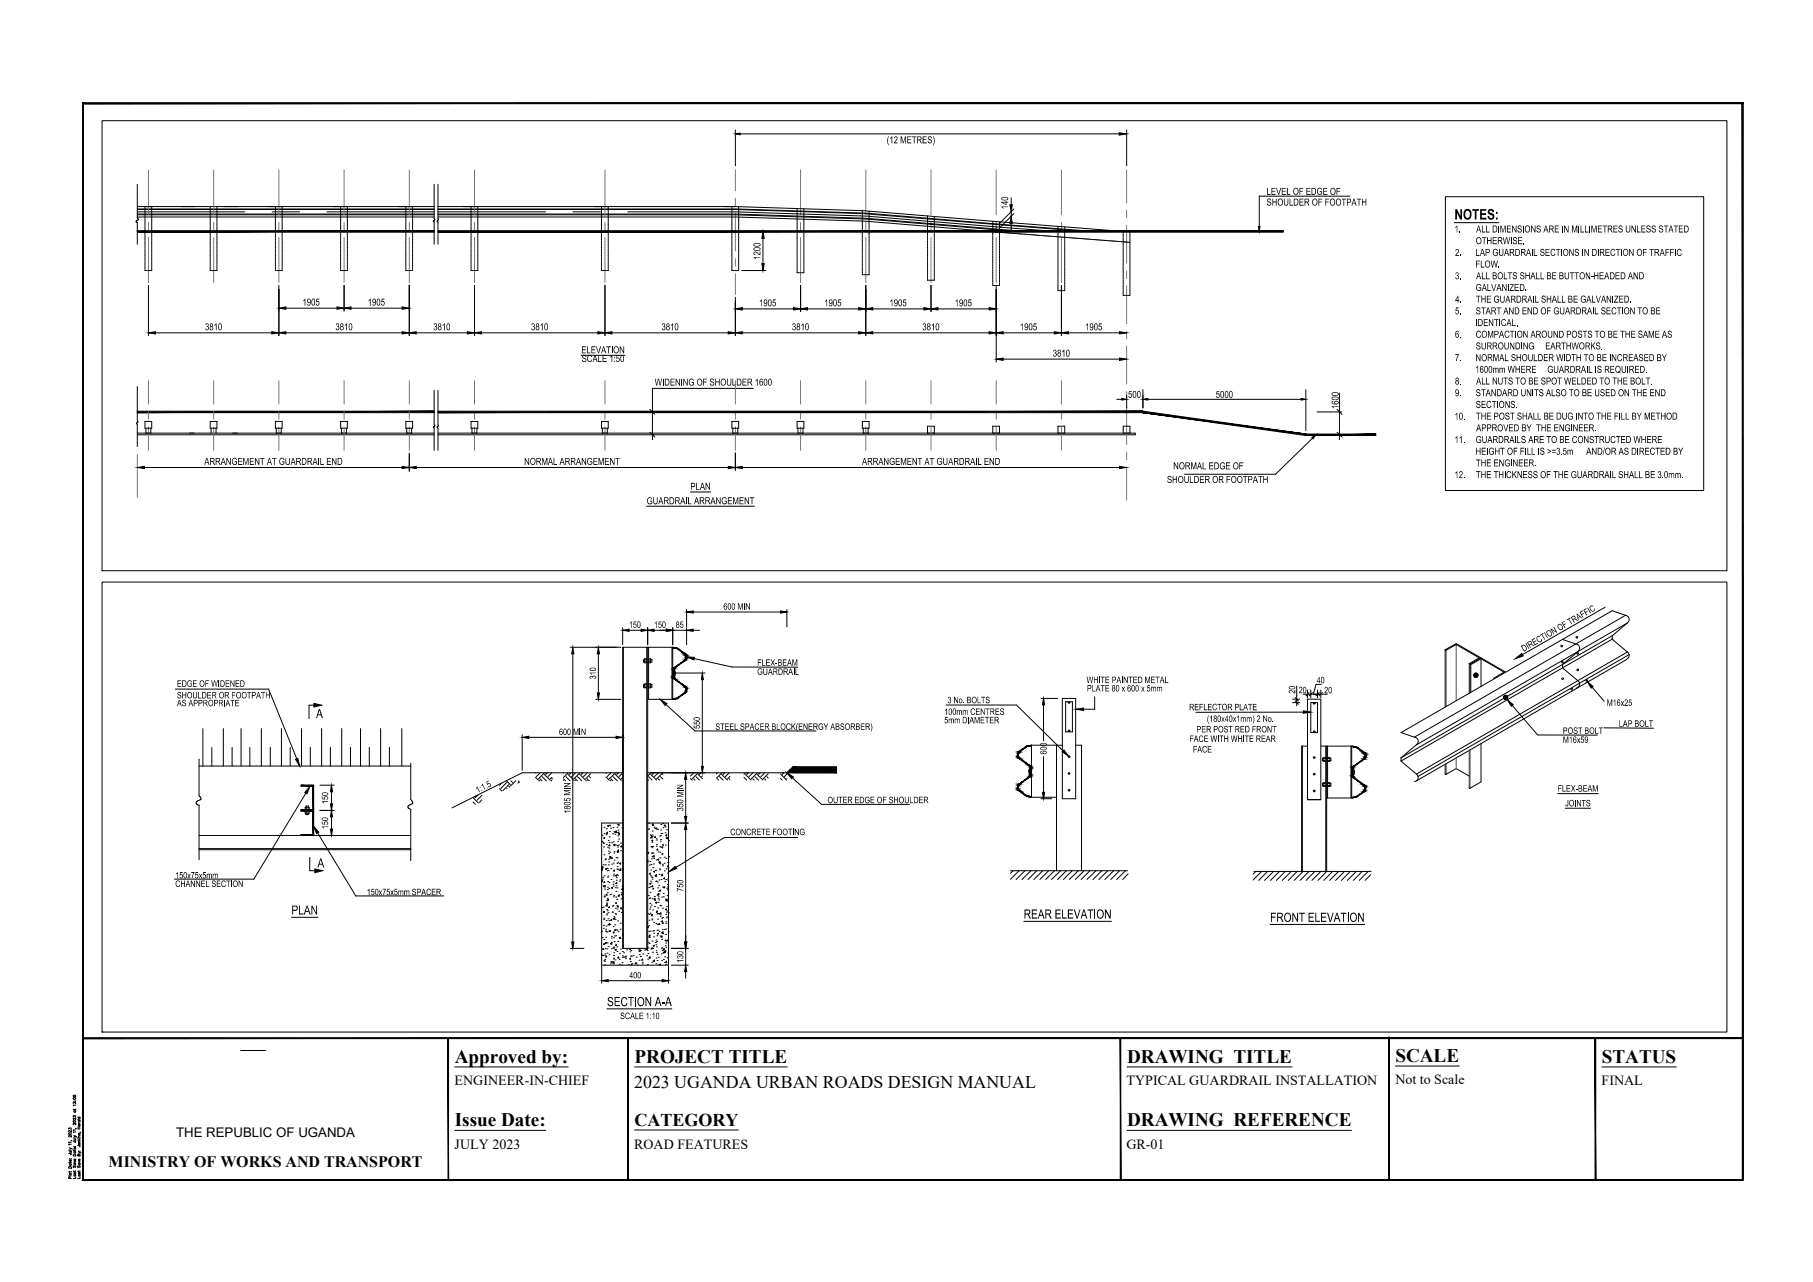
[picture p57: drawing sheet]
<svg xmlns="http://www.w3.org/2000/svg" width="420mm" height="297mm" viewBox="0 0 420 297" stroke-linecap="round" stroke-linejoin="round" font-family="sans-serif">
<defs><g id="words">
<g font-size="4.4">
<text x="105.4" y="246.2">Approved by:</text>
<text x="147.1" y="246.2">PROJECT TITLE</text>
<text x="261.2" y="246.2">DRAWING TITLE</text>
<text x="323.4" y="246">SCALE</text>
<text x="371.2" y="246.2">STATUS</text>
<text x="105.4" y="260.9">Issue Date:</text>
<text x="261.2" y="260.9">DRAWING REFERENCE</text>
</g>
<text font-size="4.2" x="147.1" y="260.9">CATEGORY</text>
<text font-size="4.1" x="147" y="252">2023 UGANDA URBAN ROADS DESIGN MANUAL</text>
<text font-size="3.8" x="337" y="50.9">NOTES:</text>
<text font-size="3.7" x="25.2" y="270.5">MINISTRY OF WORKS AND TRANSPORT</text>
<g font-size="3.3">
<text x="73.3" y="166.4">A</text>
<text x="73.6" y="201">A</text>
<text x="67.5" y="211.9">PLAN</text>
<text x="237.3" y="212.8">REAR ELEVATION</text>
<text x="294.3" y="213.6">FRONT ELEVATION</text>
<text x="140.7" y="233.1">SECTION A-A</text>
</g>
<g font-size="3.2">
<text x="105.4" y="251.4">ENGINEER-IN-CHIEF</text>
<text x="261.1" y="251.4">TYPICAL GUARDRAIL INSTALLATION</text>
<text x="323.4" y="251.3">Not to Scale</text>
<text x="371.2" y="251.4">FINAL</text>
<text x="105.4" y="266.1">JULY 2023</text>
<text x="147" y="266.1">ROAD FEATURES</text>
<text x="261.1" y="266.1">GR-01</text>
</g>
<text font-size="3.1" x="40.8" y="263.5">THE REPUBLIC OF UGANDA</text>
<g font-size="2.5">
<text x="205.5" y="33.2">(12 METRES)</text>
<text x="293.5" y="47.7">SHOULDER OF FOOTPATH</text>
<text x="293.5" y="45.2">LEVEL OF EDGE OF</text>
<text x="233.6" y="48.5" transform="rotate(-90 233.6 48.5)">140</text>
<text x="337.1" y="53.9">1.</text>
<text x="342.1" y="53.9">ALL DIMENSIONS ARE IN MILLIMETRES UNLESS STATED</text>
<text x="337.2" y="59.3">2.</text>
<text x="342" y="59.3">LAP GUARDRAIL SECTIONS IN DIRECTION OF TRAFFIC</text>
<text x="342" y="56.6">OTHERWISE.</text>
<text x="176.2" y="60.2" transform="rotate(-90 176.2 60.2)">1200</text>
<text x="337.2" y="64.7">3.</text>
<text x="342" y="62">FLOW.</text>
<text x="342.1" y="64.7">ALL BOLTS SHALL BE BUTTON-HEADED AND</text>
<text x="70.1" y="70.8">1905</text>
<text x="85.2" y="70.8">1905</text>
<text x="175.9" y="71">1905</text>
<text x="191" y="71">1905</text>
<text x="206.1" y="71">1905</text>
<text x="221.2" y="71">1905</text>
<text x="337.3" y="70.1">4.</text>
<text x="342" y="67.4">GALVANIZED.</text>
<text x="342" y="70.1">THE GUARDRAIL SHALL BE GALVANIZED.</text>
<text x="47.5" y="76.5">3810</text>
<text x="77.7" y="76.5">3810</text>
<text x="100.4" y="76.5">3810</text>
<text x="123" y="76.5">3810</text>
<text x="153.3" y="76.5">3810</text>
<text x="183.5" y="76.5">3810</text>
<text x="213.8" y="76.5">3810</text>
<text x="236.3" y="76.5">1905</text>
<text x="251.4" y="76.5">1905</text>
<text x="337.2" y="72.8">5.</text>
<text x="341.9" y="75.6">IDENTICAL.</text>
<text x="342" y="72.8">START AND END OF GUARDRAIL SECTION TO BE</text>
<text x="134.7" y="81.9">ELEVATION</text>
<text x="134.8" y="83.9">SCALE 1:50</text>
<text x="244" y="82.6">3810</text>
<text x="337.2" y="83.7">7.</text>
<text x="337.2" y="78.3">6.</text>
<text x="342" y="83.7">NORMAL SHOULDER WIDTH TO BE INCREASED BY</text>
<text x="342" y="78.3">COMPACTION AROUND POSTS TO BE THE SAME AS</text>
<text x="342" y="81">SURROUNDING EARTHWORKS.</text>
<text x="151.8" y="89.4">WIDENING OF SHOULDER 1600</text>
<text x="337.2" y="89.1">8.</text>
<text x="341.9" y="86.4">1600mm WHERE GUARDRAIL IS REQUIRED.</text>
<text x="342.1" y="89.1">ALL NUTS TO BE SPOT WELDED TO THE BOLT.</text>
<text x="261.4" y="92.2">500</text>
<text x="281.8" y="92.2">5000</text>
<text x="310.2" y="94.8" transform="rotate(-90 310.2 94.8)">1600</text>
<text x="337.2" y="91.8">9.</text>
<text x="342" y="91.8">STANDARD UNITS ALSO TO BE USED ON THE END</text>
<text x="342" y="94.5">SECTIONS.</text>
<text x="337.1" y="97.2">10.</text>
<text x="342" y="97.2">THE POST SHALL BE DUG INTO THE FILL BY METHOD</text>
<text x="342.1" y="99.9">APPROVED BYTHE ENGINEER.</text>
<text x="47.4" y="107.7">ARRANGEMENT AT GUARDRAIL END</text>
<text x="121.5" y="107.7">NORMAL ARRANGEMENT</text>
<text x="199.8" y="107.7">ARRANGEMENT AT GUARDRAIL END</text>
<text x="337.1" y="102.6">11.</text>
<text x="342" y="105.4">HEIGHT OF FILL IS &gt;=3.5m AND/OR AS DIRECTED BY</text>
<text x="342" y="102.6">GUARDRAILS ARE TO BE CONSTRUCTED WHERE</text>
<text x="160" y="113.5">PLAN</text>
<text x="270.5" y="111.9">SHOULDER OR FOOTPATH</text>
<text x="271.9" y="108.7">NORMAL EDGE OF</text>
<text x="337.1" y="110.8">12.</text>
<text x="342" y="108.1">THE ENGINEER.</text>
<text x="342" y="110.8">THE THICKNESS OF THE GUARDRAIL SHALL BE 3.0mm.</text>
<text x="149.8" y="116.8">GUARDRAIL ARRANGEMENT</text>
</g>
<g font-size="2.3">
<text x="167.7" y="141.3">600 MIN</text>
<text x="145.7" y="145.5">150</text>
<text x="151.6" y="145.5">150</text>
<text x="156.6" y="145.5">85</text>
<text x="175.5" y="154.2">FLEX-BEAM</text>
<text x="353.1" y="151" transform="rotate(-30 353.1 151)">DIRECTION OF TRAFFIC</text>
<text x="41" y="159.1">EDGE OF WIDENED</text>
<text x="41" y="161.8">SHOULDER OR FOOTPATH</text>
<text x="138.1" y="157.4" transform="rotate(-90 138.1 157.4)">310</text>
<text x="175.5" y="156.4">GUARDRAIL</text>
<text x="251.8" y="158.3">WHITE PAINTED METAL</text>
<text x="251.9" y="160.2">PLATE 80 x 600 x 5mm</text>
<text x="300.2" y="160.7" transform="rotate(-90 300.2 160.7)">20</text>
<text x="301" y="160.6">20</text>
<text x="305.1" y="158.3">40</text>
<text x="306.9" y="160.6">20</text>
<text x="41" y="163.6">AS APPROPRIATE</text>
<text x="218.8" y="165.6">100mm CENTRES</text>
<text x="218.8" y="167.6">5mm DIAMETER</text>
<text x="219.6" y="162.9">3 No. BOLTS</text>
<text x="275.6" y="164.6">REFLECTOR PLATE</text>
<text x="279.7" y="167.2">(180x40x1mm) 2 No.</text>
<text x="372.3" y="163.6">M16x25</text>
<text x="129.6" y="170.3">600 MIN</text>
<text x="162.2" y="168.9" transform="rotate(-90 162.2 168.9)">550</text>
<text x="165.8" y="169.1">STEEL SPACER BLOCK(ENERGY ABSORBER)</text>
<text x="275.7" y="171.9">FACE WITH WHITE REAR</text>
<text x="277.3" y="169.7">PER POST RED FRONT</text>
<text x="362.2" y="170">POST BOLT</text>
<text x="362.2" y="172.1">M16x59</text>
<text x="375.2" y="168.4">LAP BOLT</text>
<text x="242.6" y="174.8" transform="rotate(-90 242.6 174.8)">600</text>
<text x="276.5" y="174.4">FACE</text>
<text x="110.7" y="183.8" transform="rotate(-27 110.7 183.8)">1:1.5</text>
<text x="361" y="183.4">FLEX-BEAM</text>
<text x="76.1" y="186.3" transform="rotate(-90 76.1 186.3)">150</text>
<text x="132.2" y="188.5" transform="rotate(-90 132.2 188.5)">1805 MIN</text>
<text x="158.4" y="188" transform="rotate(-90 158.4 188)">350 MIN</text>
<text x="191.8" y="186.1">OUTER EDGE OF SHOULDER</text>
<text x="362.7" y="186.8">JOINTS</text>
<text x="76.1" y="192.1" transform="rotate(-90 76.1 192.1)">150</text>
<text x="169.2" y="193.5">CONCRETE FOOTING</text>
<text x="40.6" y="203.5">150x75x5mm</text>
<text x="40.6" y="205.5">CHANNEL SECTION</text>
<text x="85" y="207.4">150x75x5mm SPACER</text>
<text x="158.4" y="206.6" transform="rotate(-90 158.4 206.6)">750</text>
<text x="145.8" y="226.7">400</text>
<text x="158.4" y="223.1" transform="rotate(-90 158.4 223.1)">130</text>
<text x="143.7" y="236.1">SCALE 1:10</text>
</g>
</g></defs>
<!-- layer: WALLS -->
<g fill="none" stroke="#000" stroke-width=".23">
<path d="M31.8 50.3h68.8M31.8 49.8h68.8M31.8 49.6h68.8M31.8 49.1h24.9M31.8 48.5h68.8M31.8 48.4h68.8M31.8 47.9h68.8M33.6 47.9v5.8M33.6 53.9v.2M33.6 54.3v.2M33.6 54.6v.3M33.6 55v.3"/>
<path d="M33.6 55.4v.3M33.6 55.8v.2M33.6 56.2v.2M33.6 56.5v.3M33.6 56.9v.2M33.6 57.3v.2M33.6 57.6v.3M33.6 58v.3M33.6 58.4v.3M33.6 58.8v.2M33.6 59.1v.3M33.6 59.5v.3"/>
<path d="M33.6 59.9v.2M35.2 47.9v5.8M35.2 53.9v.2M35.2 54.3v.2M35.2 54.6v.3M35.2 55v.3M35.2 55.4v.3M35.2 55.8v.2M35.2 56.2v.2M35.2 56.5v.3M35.2 56.9v.2M35.2 57.3v.2"/>
<path d="M35.2 57.6v.3M35.2 58v.3M35.2 58.4v.3M35.2 58.8v.2M35.2 59.1v.3M35.2 59.5v.3M35.2 59.9v.2M48.7 47.9v5.8M48.7 53.9v.2M48.7 54.3v.2M48.7 54.6v.3M48.7 55v.3"/>
<path d="M48.7 55.4v.3M48.7 55.8v.2M48.7 56.2v.2M48.7 56.5v.3M48.7 56.9v.2M48.7 57.3v.2M48.7 57.6v.3M48.7 58v.3M48.7 58.4v.3M48.7 58.8v.2M48.7 59.1v.3M48.7 59.5v.3"/>
<path d="M48.7 59.9v.2M50.3 47.9v5.8M50.3 53.9v.2M50.3 54.3v.2M50.3 54.6v.3M50.3 55v.3M50.3 55.4v.3M50.3 55.8v.2M50.3 56.2v.2M50.3 56.5v.3M50.3 56.9v.2M50.3 57.3v.2"/>
<path d="M50.3 57.6v.3M50.3 58v.3M50.3 58.4v.3M50.3 58.8v.2M50.3 59.1v.3M50.3 59.5v.3M50.3 59.9v.2M63.1 49.1h6.3M63.8 47.9v5.8M63.8 53.9v.2M63.8 54.3v.2M63.8 54.6v.3"/>
<path d="M63.8 55v.3M63.8 55.4v.3M63.8 55.8v.2M63.8 56.2v.2M63.8 56.5v.3M63.8 56.9v.2M63.8 57.3v.2M63.8 57.6v.3M63.8 58v.3M63.8 58.4v.3M63.8 58.8v.2M63.8 59.1v.3"/>
<path d="M63.8 59.5v.3M63.8 59.9v.2M65.4 47.9v5.8M65.4 53.9v.2M65.4 54.3v.2M65.4 54.6v.3M65.4 55v.3M65.4 55.4v.3M65.4 55.8v.2M65.4 56.2v.2M65.4 56.5v.3M65.4 56.9v.2"/>
<path d="M65.4 57.3v.2M65.4 57.6v.3M65.4 58v.3M65.4 58.4v.3M65.4 58.8v.2M65.4 59.1v.3M65.4 59.5v.3M65.4 59.9v.2M75.8 49.1h24.8M78.9 47.9v5.8M78.9 53.9v.2M78.9 54.3v.2"/>
<path d="M78.9 54.6v.3M78.9 55v.3M78.9 55.4v.3M78.9 55.8v.2M78.9 56.2v.2M78.9 56.5v.3M78.9 56.9v.2M78.9 57.3v.2M78.9 57.6v.3M78.9 58v.3M78.9 58.4v.3M78.9 58.8v.2"/>
<path d="M78.9 59.1v.3M78.9 59.5v.3M78.9 59.9v.2M80.5 47.9v5.8M80.5 53.9v.2M80.5 54.3v.2M80.5 54.6v.3M80.5 55v.3M80.5 55.4v.3M80.5 55.8v.2M80.5 56.2v.2M80.5 56.5v.3"/>
<path d="M80.5 56.9v.2M80.5 57.3v.2M80.5 57.6v.3M80.5 58v.3M80.5 58.4v.3M80.5 58.8v.2M80.5 59.1v.3M80.5 59.5v.3M80.5 59.9v.2M94.1 47.9v5.8M94.1 53.9v.2M94.1 54.3v.2"/>
<path d="M94.1 54.6v.3M94.1 55v.3M94.1 55.4v.3M94.1 55.8v.2M94.1 56.2v.2M94.1 56.5v.3M94.1 56.9v.2M94.1 57.3v.2M94.1 57.6v.3M94.1 58v.3M94.1 58.4v.3M94.1 58.8v.2"/>
<path d="M94.1 59.1v.3M94.1 59.5v.3M94.1 59.9v.2M95.6 47.9v5.8M95.6 53.9v.2M95.6 54.3v.2M95.6 54.6v.3M95.6 55v.3M95.6 55.4v.3M95.6 55.8v.2M95.6 56.2v.2M95.6 56.5v.3"/>
<path d="M95.6 56.9v.2M95.6 57.3v.2M95.6 57.6v.3M95.6 58v.3M95.6 58.4v.3M95.6 58.8v.2M95.6 59.1v.3M95.6 59.5v.3M95.6 59.9v.2M101.5 50.3h68.9l30.2 1 30.3 2.4M101.5 49.8h68.9l30.2 .9M101.5 49.6h68.9l30.2 1"/>
<path d="M101.5 49.1h24.9M101.5 48.5h68.9M101.5 48.4h68.9M101.5 47.9h68.9l30.2 .9M109.2 47.9v5.8M109.2 53.9v.2M109.2 54.3v.2M109.2 54.6v.3M109.2 55v.3M109.2 55.4v.3M109.2 55.8v.2M109.2 56.2v.2"/>
<path d="M109.2 56.5v.3M109.2 56.9v.2M109.2 57.3v.2M109.2 57.6v.3M109.2 58v.3M109.2 58.4v.3M109.2 58.8v.2M109.2 59.1v.3M109.2 59.5v.3M109.2 59.9v.2M110.7 47.9v5.8M110.7 53.9v.2"/>
<path d="M110.7 54.3v.2M110.7 54.6v.3M110.7 55v.3M110.7 55.4v.3M110.7 55.8v.2M110.7 56.2v.2M110.7 56.5v.3M110.7 56.9v.2M110.7 57.3v.2M110.7 57.6v.3M110.7 58v.3M110.7 58.4v.3"/>
<path d="M110.7 58.8v.2M110.7 59.1v.3M110.7 59.5v.3M110.7 59.9v.2M132.8 49.1h6.3M139.4 47.9v5.8M139.4 53.9v.2M139.4 54.3v.2M139.4 54.6v.3M139.4 55v.3M139.4 55.4v.3M139.4 55.8v.2"/>
<path d="M139.4 56.2v.2M139.4 56.5v.3M139.4 56.9v.2M139.4 57.3v.2M139.4 57.6v.3M139.4 58v.3M139.4 58.4v.3M139.4 58.8v.2M139.4 59.1v.3M139.4 59.5v.3M139.4 59.9v.2M141 47.9v5.8"/>
<path d="M141 53.9v.2M141 54.3v.2M141 54.6v.3M141 55v.3M141 55.4v.3M141 55.8v.2M141 56.2v.2M141 56.5v.3M141 56.9v.2M141 57.3v.2M141 57.6v.3M141 58v.3"/>
<path d="M141 58.4v.3M141 58.8v.2M141 59.1v.3M141 59.5v.3M141 59.9v.2M145.5 49.1h24.9M169.6 47.9v5.8M169.6 53.9v.2M169.6 54.3v.2M169.6 54.6v.3M169.6 55v.3M169.6 55.4v.3"/>
<path d="M169.6 55.8v.2M169.6 56.2v.2M169.6 56.5v.3M169.6 56.9v.2M169.6 57.3v.2M169.6 57.6v.3M169.6 58v.3M169.6 58.4v.3M169.6 58.8v.2M169.6 59.1v.3M169.6 59.5v.3M169.6 59.9v.2"/>
<path d="M170.5 49.1l30.1 1M170.5 48.5l30.1 1M170.5 48.4l30.1 1M171.2 47.9v5.8M171.2 53.9v.2M171.2 54.3v.2M171.2 54.6v.3M171.2 55v.3M171.2 55.4v.3M171.2 55.8v.2M171.2 56.2v.2M171.2 56.5v.3"/>
<path d="M171.2 56.9v.2M171.2 57.3v.2M171.2 57.6v.3M171.2 58v.3M171.2 58.4v.3M171.2 58.8v.2M171.2 59.1v.3M171.2 59.5v.3M171.2 59.9v.2M184.7 48.3v5.5M184.7 54v.2M184.7 54.3v.3"/>
<path d="M184.7 54.7v.2M184.7 55.1v.2M184.7 55.4v.3M184.7 55.8v.3M184.7 56.2v.3M184.7 56.6v.2M184.7 57v.2M184.7 57.3v.3M184.7 57.7v.2M184.7 58.1v.2M184.7 58.4v.3M184.7 58.8v.3"/>
<path d="M184.7 59.2v.3M184.7 59.6v.2M184.7 60v.2M186.3 48.4v5.4M186.3 54v.2M186.3 54.3v.3M186.3 54.7v.2M186.3 55.1v.2M186.3 55.4v.3M186.3 55.8v.3M186.3 56.2v.3M186.3 56.6v.2"/>
<path d="M186.3 57v.2M186.3 57.3v.3M186.3 57.7v.2M186.3 58.1v.2M186.3 58.4v.3M186.3 58.8v.3M186.3 59.2v.3M186.3 59.6v.2M186.3 60v.2M199.8 48.8v5.5M199.8 54.4v.2M199.8 54.8v.2"/>
<path d="M199.8 55.1v.3M199.8 55.5v.3M199.8 55.9v.2M199.8 56.2v.3M199.8 56.6v.3M199.8 57v.3M199.8 57.4v.2M199.8 57.8v.2M199.8 58.2v.2M199.8 58.5v.2M199.8 58.9v.2M199.8 59.3v.2"/>
<path d="M199.8 59.6v.3M200.7 50.7l30.2 2.5M200.7 50.6l30.2 2.5M200.7 50.1l30.2 2.5M200.8 49.4l30.1 2.5M200.8 49.6l30.1 2.4M200.8 48.9l59.5 4.7v.2M201.4 48.9v5.4M201.4 54.4v.2M201.4 54.8v.2M201.4 55.1v.3M201.4 55.5v.3"/>
<path d="M201.4 55.9v.2M201.4 56.2v.3M201.4 56.6v.3M201.4 57v.3M201.4 57.4v.2M201.4 57.8v.2M201.4 58.2v.2M201.4 58.5v.2M201.4 58.9v.2M201.4 59.3v.2M201.4 59.6v.3M215 50v3.7"/>
<path d="M215 53.9v.2M215 54.3v.2M215 54.6v.3M215 55v.3M215 55.4v.3M215 55.8v.2M215 56.1v.3M215 56.5v.3M215 56.9v.2M215 57.3v.2M215 57.6v.3M215 58v.3"/>
<path d="M215 58.4v.3M215 58.7v.3M215 59.1v.3M215 59.5v.3M215 59.9v.2M216.5 50.2v3.5M216.5 53.9v.2M216.5 54.3v.2M216.5 54.6v.3M216.5 55v.3M216.5 55.4v.3M216.5 55.8v.2"/>
<path d="M216.5 56.1v.3M216.5 56.5v.3M216.5 56.9v.2M216.5 57.3v.2M216.5 57.6v.3M216.5 58v.3M216.5 58.4v.3M216.5 58.7v.3M216.5 59.1v.3M216.5 59.5v.3M216.5 59.9v.2M230.1 51.3v2.5"/>
<path d="M230.1 54v.2M230.1 54.3v.3M230.1 54.7v.2M230.1 55.1v.2M230.1 55.4v.3M230.1 55.8v.3M230.1 56.2v.3M230.1 56.6v.2M230.1 57v.2M230.1 57.3v.3M230.1 57.7v.2M230.1 58.1v.2"/>
<path d="M230.1 58.4v.3M230.1 58.8v.3M230.1 59.2v.3M230.1 59.6v.2M230.1 59.9v.3M230.7 53.7l.8 .1M230.7 53.1l7 .5M230.7 53.2l5.1 .4M230.7 52.6l13.9 1M230.8 52l20.6 1.6M230.8 51.9l22.6 1.7M231.5 53.8h.5"/>
<path d="M231.6 51.4v2.4M231.6 54v.2M231.6 54.3v.3M231.6 54.7v.2M231.6 55.1v.2M231.6 55.4v.3M231.6 55.8v.3M231.6 56.2v.3M231.6 56.6v.2M231.6 57v.2M231.6 57.3v.3M231.6 57.7v.2"/>
<path d="M231.6 58.1v.2M231.6 58.4v.3M231.6 58.8v.3M231.6 59.2v.3M231.6 59.6v.2M231.6 59.9v.3M232 53.8l.1 .1M232.2 53.9h.2M232.5 53.9h.1M232.6 53.9h.4M233.1 53.9l.1 .1M233.2 54h.4"/>
<path d="M233.7 54h.6M234.4 54h.2M234.7 54h.1M234.9 54.1h.1M235 54.1h.3M235.3 54.1h.1M235.4 54.1h.5M235.9 54.1l.1 .1M236 54.2h.5M236.5 54.2h.1M236.7 54.2h.2M237 54.2l.2 .1"/>
<path d="M237.3 54.3h.3M237.7 54.3h.4M238.2 54.3h.3M238.6 54.3l.1 .1M238.7 54.4h.1M238.9 54.4h.2M239.2 54.4h.1M239.3 54.4h.1M239.5 54.4h.3M239.8 54.5h1M240.8 54.5l.1 .1M241 54.6h.1"/>
<path d="M241.2 54.6h.2M241.5 54.6h.2M241.8 54.6h.1M241.9 54.6h.1M242 54.6h.4M242.5 54.6l.1 .1M242.6 54.7h.4M243.1 54.7h.2M243.4 54.7l.2 .1M243.7 54.8h.2M244 54.8h.1M244.1 54.8h.1"/>
<path d="M244.3 54.8h.4M244.7 54.8h.4M245.2 52.4v1.4M245.2 54v.2M245.2 54.3v.3M245.2 54.7v.3M245.2 55.1v.3M245.2 55.5v.2M245.2 55.8v.3M245.2 56.2v.3M245.2 56.6v.2M245.2 57v.2"/>
<path d="M245.2 57.3v.3M245.2 57.7v.3M245.2 58.1v.2M245.2 58.4v.3M245.2 58.8v.3M245.2 59.2v.3M245.2 59.6v.2M245.2 60v.2M245.2 54.8l.1 .1M245.3 54.9h.3M245.6 54.9h.1M245.8 54.9h.1"/>
<path d="M245.9 54.9h.3M246.2 54.9h.1M246.4 55h.5M246.7 52.6v1.2M246.7 54v.2M246.7 54.3v.3M246.7 54.7v.3M246.7 55.1v.3M246.7 55.5v.2M246.7 55.8v.3M246.7 56.2v.3M246.7 56.6v.2"/>
<path d="M246.7 57v.2M246.7 57.3v.3M246.7 57.7v.3M246.7 58.1v.2M246.7 58.4v.3M246.7 58.8v.3M246.7 59.2v.3M246.7 59.6v.2M246.7 60v.2M247 55h.4M247.4 55l.1 .1M247.6 55.1h.2"/>
<path d="M247.9 55.1h.1M248 55.1h.1M248.2 55.1h.2M248.5 55.1h.1M248.6 55.1h.4M249.1 55.1l.9 .1M250.1 55.2l.1 .1M250.3 55.3h.1M250.4 55.3h.2M250.7 55.3h.1M250.9 55.3l.8 .1M251.7 55.4h.2"/>
<path d="M251.9 55.4h.4M252.4 55.4h.2M252.7 55.4h.2M253 55.5h.4M253.4 55.5h.1M253.6 55.5h.3M254 55.5l.1 .1M254.2 55.6h.3M254.6 55.6h.2M254.9 55.6h.1M255 55.6l.1 .1M255.2 55.7h1"/>
<path d="M256.2 55.7h.5M256.7 55.7l.1 .1M256.8 55.8h.3M257.2 55.8h.1M257.3 55.8h.1M257.5 55.8l.9 .1M258.5 55.9l.5 .1M259.1 56h.2M259.4 56h.1M259.5 56h.1M259.7 56h.4M260.1 56h.4"/>
<path d="M260.3 54v.2M260.3 54.3v.3M260.3 54.7v.2M260.3 55.1v.2M260.3 55.4v.3M260.3 55.8v.3M260.3 56.2v.3M260.3 56.6v.2M260.3 57v.2M260.3 57.3v.3M260.3 57.7v.2M260.3 58.1v.2"/>
<path d="M260.3 58.4v.3M260.3 58.8v.3M260.3 59.2v.3M260.3 59.6v.2M260.3 60v.2M260.6 56l.1 .1M260.7 56.1h.4M261.2 56.1h.4M261.6 56.1l.3 .1M261.9 53.6v.2M261.9 54v.2M261.9 54.3v.3"/>
<path d="M261.9 54.7v.2M261.9 55.1v.2M261.9 55.4v.3M261.9 55.8v.3M261.9 56.2v.3M261.9 56.6v.2M261.9 57v.2M261.9 57.3v.3M261.9 57.7v.2M261.9 58.1v.2M261.9 58.4v.3M261.9 58.8v.3"/>
<path d="M261.9 59.2v.3M261.9 59.6v.2M261.9 60v.2M33.6 60.3v.2M33.6 60.6v.3M33.6 61v.3M33.6 61.4v.3M33.6 61.8v.2M33.6 62.1v.3M33.6 62.5v.2h.2M33.9 62.7h.2M34.3 62.7h.2"/>
<path d="M34.6 62.7h.3M35.2 60.3v.2M35.2 60.6v.3M35.2 61v.3M35.2 61.4v.3M35.2 61.8v.2M35.2 62.1v.3M35.2 62.5v.2h-.2M48.7 62.5v.2h.2M48.7 60.3v.2M48.7 60.6v.3M48.7 61v.3"/>
<path d="M48.7 61.4v.3M48.7 61.8v.2M48.7 62.1v.3M49 62.7h.3M49.4 62.7h.2M49.7 62.7h.3M50.3 62.5v.2h-.2M50.3 60.3v.2M50.3 60.6v.3M50.3 61v.3M50.3 61.4v.3M50.3 61.8v.2"/>
<path d="M50.3 62.1v.3M63.8 60.3v.2M63.8 60.6v.3M63.8 61v.3M63.8 61.4v.3M63.8 61.8v.2M63.8 62.1v.3M63.8 62.5v.2h.2M64.1 62.7h.3M64.5 62.7h.3M64.8 62.7h.3M65.4 60.3v.2"/>
<path d="M65.4 60.6v.3M65.4 61v.3M65.4 61.4v.3M65.4 61.8v.2M65.4 62.1v.3M65.4 62.5v.2h-.2M78.9 62.5v.2h.2M78.9 60.3v.2M78.9 60.6v.3M78.9 61v.3M78.9 61.4v.3M78.9 61.8v.2"/>
<path d="M78.9 62.1v.3M79.2 62.7h.3M79.6 62.7h.3M80 62.7h.2M80.5 62.5v.2h-.2M80.5 60.3v.2M80.5 60.6v.3M80.5 61v.3M80.5 61.4v.3M80.5 61.8v.2M80.5 62.1v.3M94.1 62.5v.2h.1"/>
<path d="M94.1 60.3v.2M94.1 60.6v.3M94.1 61v.3M94.1 61.4v.3M94.1 61.8v.2M94.1 62.1v.3M94.3 62.7h.3M94.7 62.7h.3M95.1 62.7h.2M95.6 62.5v.2h-.2M95.6 60.3v.2M95.6 60.6v.3"/>
<path d="M95.6 61v.3M95.6 61.4v.3M95.6 61.8v.2M95.6 62.1v.3M109.2 62.5v.2h.1M109.2 60.3v.2M109.2 60.6v.3M109.2 61v.3M109.2 61.4v.3M109.2 61.8v.2M109.2 62.1v.3M109.5 62.7h.2"/>
<path d="M109.8 62.7h.3M110.2 62.7h.2M110.7 62.5v.2h-.1M110.7 60.3v.2M110.7 60.6v.3M110.7 61v.3M110.7 61.4v.3M110.7 61.8v.2M110.7 62.1v.3M139.4 62.5v.2h.2M139.4 60.3v.2M139.4 60.6v.3"/>
<path d="M139.4 61v.3M139.4 61.4v.3M139.4 61.8v.2M139.4 62.1v.3M139.7 62.7h.2M140.1 62.7h.2M140.4 62.7h.3M141 62.5v.2h-.2M141 60.3v.2M141 60.6v.3M141 61v.3M141 61.4v.3"/>
<path d="M141 61.8v.2M141 62.1v.3M169.6 62.5v.2h.2M169.6 60.3v.2M169.6 60.6v.3M169.6 61v.3M169.6 61.4v.3M169.6 61.8v.2M169.6 62.1v.3M169.9 62.7h.3M170.3 62.7h.2M170.7 62.7h.2"/>
<path d="M171.2 62.5v.2h-.2M171.2 60.3v.2M171.2 60.6v.3M171.2 61v.3M171.2 61.4v.3M171.2 61.8v.2M171.2 62.1v.3M184.7 60.3v.3M184.7 60.7v.2M184.7 61.1v.2M184.7 61.5v.2M184.7 61.8v.3"/>
<path d="M184.7 62.2v.3M184.7 62.6v.3M184.7 62.9v.3h.2M185 63.2h.3M185.4 63.2h.3M185.8 63.2h.2M186.3 60.3v.3M186.3 60.7v.2M186.3 61.1v.2M186.3 61.5v.2M186.3 61.8v.3M186.3 62.2v.3"/>
<path d="M186.3 62.6v.3M186.3 62.9v.3h-.2M199.8 60v.3M199.8 60.4v.2M199.8 60.8v.2M199.8 61.2v.2M199.8 61.5v.3M199.8 61.9v.2M199.8 62.3v.2M199.8 62.6v.3M199.8 63v.3M199.8 63.4v.3h.2"/>
<path d="M200.1 63.7h.3M200.5 63.7h.3M200.9 63.7h.2M201.4 60v.3M201.4 60.4v.2M201.4 60.8v.2M201.4 61.2v.2M201.4 61.5v.3M201.4 61.9v.2M201.4 62.3v.2M201.4 62.6v.3M201.4 63v.3"/>
<path d="M201.4 63.4v.3h-.2M215 60.3v.2M215 60.6v.3M215 61v.3M215 61.4v.2M215 61.8v.2M215 62.1v.3M215 62.5v.3M215 62.9v.2M215 63.3v.2M215 63.7v.2M215 64v.2"/>
<path d="M215 64.4v.2M215 64.8v.1h.1M215.3 64.9h.2M215.6 64.9h.3M216 64.9h.3M216.5 60.3v.2M216.5 60.6v.3M216.5 61v.3M216.5 61.4v.2M216.5 61.8v.2M216.5 62.1v.3M216.5 62.5v.3"/>
<path d="M216.5 62.9v.2M216.5 63.3v.2M216.5 63.7v.2M216.5 64v.2M216.5 64.4v.2M216.5 64.8v.1h-.1M230.1 60.3v.3M230.1 60.7v.2M230.1 61.1v.2M230.1 61.5v.2M230.1 61.8v.3M230.1 62.2v.2"/>
<path d="M230.1 62.6v.2M230.1 62.9v.3M230.1 63.3v.3M230.1 63.7v.3M230.1 64.1v.2M230.1 64.5v.2M230.1 64.8v.3M230.1 65.2v.2M230.1 65.6v.2M230.1 65.9v.3h.1M230.4 66.2h.2M230.7 66.2h.3"/>
<path d="M231.1 66.2h.2M231.6 60.3v.3M231.6 60.7v.2M231.6 61.1v.2M231.6 61.5v.2M231.6 61.8v.3M231.6 62.2v.2M231.6 62.6v.2M231.6 62.9v.3M231.6 63.3v.3M231.6 63.7v.3M231.6 64.1v.2"/>
<path d="M231.6 64.5v.2M231.6 64.8v.3M231.6 65.2v.2M231.6 65.6v.2M231.6 65.9v.3h-.1M245.2 60.4v.2M245.2 60.7v.2M245.2 61.1v.2M245.2 61.5v.2M245.2 61.8v.3M245.2 62.2v.3M245.2 62.6v.3"/>
<path d="M245.2 63v.2M245.2 63.4v.2M245.2 63.7v.3M245.2 64.1v.2M245.2 64.5v.2M245.2 64.8v.3M245.2 65.2v.3M245.2 65.6v.3M245.2 66v.2M245.2 66.3v.3M245.2 66.7v.3M245.2 67.1v.2h.1"/>
<path d="M245.5 67.3h.2M245.9 67.3h.2M246.2 67.3h.3M246.7 60.4v.2M246.7 60.7v.2M246.7 61.1v.2M246.7 61.5v.2M246.7 61.8v.3M246.7 62.2v.3M246.7 62.6v.3M246.7 63v.2M246.7 63.4v.2"/>
<path d="M246.7 63.7v.3M246.7 64.1v.2M246.7 64.5v.2M246.7 64.8v.3M246.7 65.2v.3M246.7 65.6v.3M246.7 66v.2M246.7 66.3v.3M246.7 66.7v.3M246.7 67.1v.2h-.1M260.3 60.3v.3M260.3 60.7v.2"/>
<path d="M260.3 61.1v.2M260.3 61.5v.2M260.3 61.8v.3M260.3 62.2v.3M260.3 62.6v.3M260.3 62.9v.3M260.3 63.3v.3M260.3 63.7v.3M260.3 64.1v.2M260.3 64.5v.2M260.3 64.8v.3M260.3 65.2v.3"/>
<path d="M260.3 65.6v.2M260.3 65.9v.3M260.3 66.3v.3M260.3 66.7v.3M260.3 67.1v.2M260.3 67.5v.2M260.3 67.8v.3M260.3 68.2v.2h.2M260.6 68.4h.2M261 68.4h.2M261.4 68.4h.2M261.9 60.3v.3"/>
<path d="M261.9 60.7v.2M261.9 61.1v.2M261.9 61.5v.2M261.9 61.8v.3M261.9 62.2v.3M261.9 62.6v.3M261.9 62.9v.3M261.9 63.3v.3M261.9 63.7v.3M261.9 64.1v.2M261.9 64.5v.2M261.9 64.8v.3"/>
<path d="M261.9 65.2v.3M261.9 65.6v.2M261.9 65.9v.3M261.9 66.3v.3M261.9 66.7v.3M261.9 67.1v.2M261.9 67.5v.2M261.9 67.8v.3M261.9 68.2v.2h-.2M33.6 97.6h1.6v1.6h-1.6zM33.8 99.2v1.2M35 99.2v1.2"/>
<path d="M48.7 97.6h1.6v1.6h-1.6zM48.9 99.2v1.2M50.1 99.2v1.2M63.8 97.6h1.6v1.6h-1.6zM64 99.2v1.2M65.2 99.2v1.2M78.9 97.6h1.6v1.6h-1.6zM79.1 99.2v1.2M80.3 99.2v1.2M94.1 97.6h1.5v1.6h-1.5zM94.3 99.2v1.2M95.4 99.2v1.2"/>
<path d="M109.2 97.6h1.5v1.6h-1.5zM109.4 99.2v1.2M110.5 99.2v1.2M139.4 97.6h1.6v1.6h-1.6zM139.6 99.2v1.2M140.7 99.2v1.2M169.6 97.6h1.6v1.6h-1.6zM169.8 99.2v1.2M171 99.2v1.2M184.7 97.6h1.6v1.6h-1.6zM184.9 99.2v1.2M186.1 99.2v1.2"/>
<path d="M199.8 97.6h1.6v1.6h-1.6zM200.1 99.2v1.2M201.2 99.2v1.2M31.8 100.4h68.8M31.8 100.7h68.8M101.5 100.4h161.6v.3h-161.6M215 100.4v-1.7h1.5v1.7M230.1 100.4v-1.7h1.5v1.7M245.2 100.4v-1.7h1.5v1.7M260.3 100.4v-1.7h1.6v1.7M335.1 150.7v13M335.1 150.7l2.4-1.4 5.3 3.1-2.3 1.4 .1 .1"/>
<path d="M335.1 150.7l-.2-.1 2.6-1.5 5.7 3.3M340.6 153.9v6.7M340.6 153.9l.3 .1M340.9 154v6.4M341.5 156.4l.1 .3M341.7 156.1l-.1 .2M341.7 156.8l.2 .1M342 155.9l-.2 .1M342.2 156l.2 .1M342.3 156.9h-.3M342.5 156.2v.2M342.5 156.6l-.1 .2"/>
<path d="M343.2 152.6l5.4 3.1-2.4 1.4 .2 .1M343.2 152.6v6.5M343.2 152.4l5.7 3.3M343.2 152.6l-2.3 1.4M343.2 152.4l-2.6 1.5M362 153.3l-.1 .2M362 157.1l-.1 .2M362.1 153.2l.2 .2M362.2 157l.1 .3M362.2 153.5l-.2 .1M362.3 157.4h-.3M364.1 159.5v.3"/>
<path d="M364.3 159.5l.1 .2M364.4 159.8l-.3 .1M365.7 151l-3.6 3v.8l3.6 2.9a.95 .95 0 0 1 .4 1 .95 .95 0 0 1-.9 .8M373.6 148.1l3.5 3-48.9 28.3-3.5-3.1M373.6 148.1l-48.9 28.2M373.6 147.3l-48.9 28.3M373.6 147.3v.8M376.7 142.6a.95 .95 0 0 1 .8 .7 .95 .95 0 0 1-.4 1M377 152.8l-48.7 28.1M377.1 144.3l-48.9 28.3-3.5 3M377.1 144.3l-3.5 3M377.1 151.1a.95 .95 0 0 1-.1 1.6"/>
<path d="M377.6 151.7l-49 28.2M303 162h3.1M303.8 162.8h1.5v6.9h-1.5zM324.7 169.7l48.9-28.2 3.1 1.1-48.9 28.2zM324.7 175.6v.7M327.8 170.8a.95 .95 0 0 1 .8 .7 .95 .95 0 0 1-.4 1M328.2 179.3a.95 .95 0 0 1 .4 1.1 .95 .95 0 0 1-.8 .7M334.9 179.3l.2 .1M335.1 177v2.4M335.1 179.4l2.4-1.3 3 1.7M340.6 173.8v8.9M343.2 172.3v8.9l-2.6 1.5"/>
<path d="M348.4 161.6l.1 .2M348.6 161.2l-.1 .2M348.6 161.9l.2 .1M348.9 161.1h-.2M349 161.1l.3 .1M349.2 162l-.3 .1M349.3 161.3l.1 .3M349.4 161.7l-.1 .2M340.5 182.5l.1 .2"/>
<circle cx="365.6" cy="155.2" r=".19"/>
<circle cx="367.7" cy="157.7" r=".19"/>
<circle cx="304.6" cy="169.6" r=".19"/>
<circle cx="304.6" cy="162.9" r=".19"/>
</g>
<!-- layer: DIMENSIONS -->
<g fill="none" stroke="#000" stroke-width=".23">
<path d="M171.5 31h88.5M261.1 30.1v8.3M171.9 53.6h5.6M176.8 55.2v5.9M234.3 49.1v1.1M234.3 51.8v1.6M235 49.5l-3.5 3.4M235 48.4l-3.5 3.5M34.4 66.1v11.7M36 77.1h27M64.6 66.1v11.7M66.2 77.1h27"/>
<path d="M66.2 71.4h11.9M79.7 66.1v5.9M81.4 71.4h11.8M94.9 66.1v11.7M96.5 77.1h11.8M110 66.1v11.7M111.6 77.1h26.9M140.2 66.1v11.7M141.8 77.1h27M170.4 68.9v8.9M171.9 62.7h5.6M172 77.1h27"/>
<path d="M172 71.6h11.9M185.5 66.1v6.1M187.1 71.6h11.9M200.6 66.1v11.7M202.3 77.1h26.9M202.3 71.6h11.8M215.8 66.1v6.1M217.4 71.6h11.8M230.9 66.1v17.8M232.5 77.1h11.8M246 66.1v11.7M247.6 77.1h11.8"/>
<path d="M232.5 83.2h26.9M33.5 108.3h59.7M94.9 105v4M96.5 108.3h72.3M170.4 105v4M172 108.3h87.4M40.6 159.7h21.7l6.7 16.6M132.2 150h11.7M132.7 151.5v66.8M138.7 151.5v9.1M144.3 145.4v4M144.5 150v69.7"/>
<path d="M149.4 158.6h-.3v.6h.3M149.4 152.8h-.3v.6h.3M149.4 159.2h.5M149.4 158.7h.5M149.4 153.3h.5M149.4 152.9h.5M149.9 150v69.7M149.9 158.4h-.5v1h.5M149.9 152.6h-.5v1h.5M150.1 150v69.7h-5.8v-69.7h11.6M150.1 145.4v4M150.3 150v12"/>
<path d="M150.3 158.4h.5v1h-.5M150.3 152.6h.5v1h-.5M150.3 159.2h.5M150.3 158.7h.5M150.3 153.3h.5M150.3 152.9h.5M150.8 152.8h.3v.6h-.3M150.8 158.6h.3v.6h-.3M155.7 150v11.9M155.9 150.1a4 4 0 0 1 3.1 1.9 .91 .91 0 0 1-.4 1M155.9 145.4v4M155.9 150.1v11.8"/>
<path d="M155.9 156.5l.3 .7 2.4 1.8M155.9 150l1.1 .2 1.7 1.2M155.9 150v.1M156 155.5v1M156.1 156.5l.4 .8M156.1 155.2h.1v1.6h-.1M156.2 156.3l.2 .2M156.2 155.9l.3 .3M156.2 155.6l.3 .3M156.3 155.3l.3 .7-.3 .7M156.3 155.9h7.1M156.4 157.3l2.3 1.6"/>
<path d="M157.3 153.9l.1 .1M157.4 158l-.1 .1M157.4 150.5l-.1 .1M157.8 153.6l.1 .1M157.9 158.4h-.1M157.9 150.9h-.1M158.6 153l-2.4 1.8-.3 .7M158.6 159a.91 .91 0 0 1 0 1.5l-1.7 1.2-1 .2M158.7 153.1l-2.2 1.6-.4 .8M158.7 158.9a1.04 1.04 0 0 1 0 1.7M158.7 151.4a1.04 1.04 0 0 1 0 1.7M159.1 141.2v4.1"/>
<path d="M159.1 145.4v4M160.6 146h1.5M160.6 141.8h20.3M160.9 152.6l8.8 1.9 15.2 .1M162.8 157.5v20.1M182.4 141.2v4.1M46.1 175.9v8.4l.5 .6v.3l-1.1 .5v.5l.7 .4M46.1 177.5h49.1M47 168.8v8.7M49.1 173.2v4.3M51.8 168.8v8.7M53.8 173.2v4.3"/>
<path d="M55.9 168.8v8.7M57.9 173.2v4.3M60.6 168.8v8.7M62.6 173.2v4.3M65.2 168.8v8.7M67.3 173.2v4.3M69.9 168.8v8.7M71.9 173.2v4.3M74.5 168.8v8.7M76.6 173.2v4.3M79.2 168.8v8.7M81.2 173.2v4.3"/>
<path d="M83.6 168.8v8.7M85.6 173.2v4.3M88.2 168.8v8.7M90.2 173.2v4.3M93.1 168.8v8.7M95.2 176.9v8.4l.4 .5a.41 .41 0 0 1-.4 .6l-.5 .2-.2 .4 .1 .3 .6 .3M121 170.3v8.2M122.5 170.8h20.3M124.1 179.1h.1M125.2 179.1l-.9 .8M125.6 179.9l1 1M126.1 179.1l-1.3 1.4"/>
<path d="M126.1 179.4l1.4 1.4M126.5 179.1h.1M126.9 179.1l-.4 .3M127.9 179.1l-.9 .8M130.6 179.1h-.1M131.6 179.1l-1.1 1.1M131.6 179.4l1.4 1.4M131.9 179.1h.1M132.3 179.1l-.3 .3M133.4 179.1l-.9 .8M133.8 179.9l1 1M134.4 179.1l-1.4 1.4"/>
<path d="M134.4 179.4l1.3 1.4M134.7 179.1h.1M135.1 179.1l-.4 .3M136.1 179.1l-.9 .8M136.6 179.9l.3 .3M136.9 179.3l-1.2 1.2M138.1 162h5.8M140.6 179.1l-.2 .1M141.6 179.1l-.9 .8M142.1 179.9l1 1M142.6 179.1l-1.4 1.4M142.6 179.4l1.4 1.4"/>
<path d="M142.9 179.1h.1M143.3 179.1l-.4 .3M143.5 179.9l.8-.8h-23.3l-16.2 8.1M150.1 179.1h43.8M150.1 162h5.8M150.3 179.9l.8 .8M150.8 179.1l-.7 .7M150.8 179.4l1.4 1.3M151.1 179.1h.1M151.5 179.1l-.3 .3M152.6 179.1l-.9 .8M153 179.9l.6 .6"/>
<path d="M153.6 179.1l-1.4 1.4M153.6 179.4v.1M153.9 162.8l7.2 6.6h28M155.9 161.9v.1M157.3 161.4l.1 .1M157.8 161.1l.1 .1M158.7 160.6l-1.7 1.3-1.1 .1M160.8 179.1l-.8 .7M161.3 179.9l.8 .8M161.8 179.1l-1.4 1.4M161.8 179.4l1 1M162.1 179.1h.1"/>
<path d="M162.5 179.1l-.4 .3M162.8 179.8l-.2 .1M166.2 179.1l-.2 .2M166.7 179.9l.9 .8M167.2 179.1l-1.2 1.2M167.2 179.4l1.4 1.3M167.6 179.1h.1M168 179.1l-.4 .3M169 179.1l-.9 .8M169.1 179.9l-.5 .6M172.7 179.1l-.3 .3M172.7 179.4l1.4 1.3"/>
<path d="M173 179.1h.1M173.4 179.1l-.3 .3M174.5 179.1l-.9 .8M174.9 179.9l.9 .8M175.5 179.1l-1.4 1.4M175.5 179.4l1.3 1.3M175.8 179.1h.1M176.2 179.1l-.4 .3M177.2 179.1l-.9 .8M177.7 179.9l.3 .4M178 179.3l-1.1 1.2M181 179.1h-.1"/>
<path d="M181 179.4l1.3 1.3M181.3 179.1h.1M181.7 179.1l-.4 .3M182.4 179.4l-.6 .5M183.2 179.9l7.2 6.5h20.4M193.9 177.7h-10.1l-1.4 1.4M219.2 163.4h16.4l11.2 11M236.2 174.1l1.8-1.3 1-.1v.1l-1 .2-1.7 1.2M236.3 174.1a1.04 1.04 0 0 0 0 1.7l2.4 1.8 .2 .5v1.1l-.4 .7M236.3 175.7l2.3 1.6M236.3 174.2a.91 .91 0 0 0 0 1.5M237 173.5l.1 .1"/>
<path d="M237.1 176.3h-.1M237.5 173.2l.1 .1M237.6 176.6l-.1 .1M238.5 180l-2.2 1.6a1.04 1.04 0 0 0 0 1.7M238.6 177.3l.4 .8M238.7 178.3l-.3 .3M238.7 178.6l-.3 .3M238.7 179l-.2 .1M238.7 178l-.3 .7 .3 .6M238.9 177.9h-.2v1.6h.2M239 179.2l-.2 .7-2.5 1.8a.91 .91 0 0 0 0 1.5M241.2 161.8h3.9"/>
<path d="M241.8 163.3v8.3M241.8 175.3v8.3M244.8 172.7v29M246.2 172.7h-7.2v11.9M246.2 161.8h3.1v23.3h-3.1zM247 162.6h1.5v7h-1.5zM249.3 172.7h1.3v29M253.7 161.4v2.9h-3.2M46.1 193.6h49.1M46.1 196.9h49.1M46.1 196.6h49.1M46.1 186.6v12.6"/>
<path d="M69.8 193.6v-.2h2.7v-5.5h-2.7v-.3h2.7v-5.5h-2.7v-.2h2.9v11.7M69.8 187.8h2.9M70.7 187.6v-.5h1v.5M70.7 187.9v.6h1v-.6M70.9 183.8l-12.1 19.9h-18.4M70.9 188.5v.3h.6v-.3M70.9 187.1v-.3h.6v.3M71 187.1v.5M71 187.9v.6M71.4 187.1v.5M71.4 187.9v.6M73.3 192.5l9.2 15.1h20.4"/>
<path d="M74.2 187.8h3.2M74.2 181.9h3.2M95.2 187.5v11.9M109.6 185.8l.6 .6M109.7 184.9l1.2 1.1M110.1 184.6h.1M110.8 184.2l-.7 .7M111.7 185.3l-.6 .6M111.7 184.3l-1.1 1.1M115.8 182.7l.5 .6M116.2 181.5l-.4 .4M117.4 180.9l.9 .9"/>
<path d="M117.4 181.3l-1.3 1.4M117.4 182.7h.1M117.9 181.8l-1.3 1.4M117.9 182.1l.2 .3M118.4 180.9l.4 .4M119.5 180.9l-1.2 1.2M120.1 180.9l.3 .4M120.2 181.3l-.2 .2M124.1 180.1l.7 .7M125.1 180.8l-.1 .1M125.1 180.5l.5 .4M127.9 180.5h.1"/>
<path d="M127.9 180.1l-.4 .4M127.9 180.8l-.2 .1M133.3 180.8l-.1 .1M133.3 180.5l.5 .4M136.1 180.8l-.1 .1M136.1 180.5l.5 .4M139.5 194.9h.1M139.5 193.5h.1M139.7 195.2h.1M139.9 195.4h.1M139.9 196.2h.1M139.9 194.2l.3-.2-.1 .3z"/>
<path d="M140 191.7h.1M140 193.2h.1M140 198.1h.1M140.2 199.2h.1M140.3 199h.1M140.4 193.2h.1M140.4 180l.8 .8M140.5 193.4h.1M140.5 192h.1M140.5 195.7h.1M140.7 192.8l.1 .3-.2-.1zM140.8 191.4h.1"/>
<path d="M140.8 196.3h.1M140.8 191.3l.3-.1-.1 .3zM141 194.7h.1M141 199.1h.1M141 197.2h.1M141 197.8h.1M141.1 199.7h.1M141.1 195.9l.2-.2v.3zM141.1 196.5h.1M141.2 195.2h.1M141.2 193.9h.1M141.3 192.6h.1"/>
<path d="M141.3 191.2h.1M141.3 191.3h.1M141.3 198.9h.1M141.3 197.5h.1M141.5 191.9h.1M141.5 198.4v.3l-.2-.2 .2-.1M141.5 180.8l-.1 .1M141.5 180.5l.5 .4M141.6 198.9l.2-.2 .1 .2zM141.8 195.3h.1M142 193.2h.1M142.1 191.8h.1"/>
<path d="M142.1 195.1h.1M142.1 200h.1M142.2 195.7l.3-.1-.1 .3zM142.3 192.7h.1M142.3 197.6h.1M142.3 197.3h.1M142.3 199.3h.1M142.4 195.9h.1M142.5 192.8l.3-.3 .1 .4zM142.5 193.3h.1M142.6 195.8h.1M142.8 198.7h.1"/>
<path d="M143 191.7h.1M143 198.8h.1M143 191h.1M143 195.9h.1M143.1 197.5h.1M143.1 197.3h.1M143.1 196.2h.1M143.2 194.9h.1M143.2 199.8h.1M143.2 192.9l.2-.1-.1 .2zM143.2 193.7h.1M143.2 192.3h.1"/>
<path d="M143.3 191.3h.1M143.3 191.1h.1M143.3 195.8h.1M143.3 193.3l.2-.2 .1 .2zM143.3 196.9l.1 .4h-.4zM143.4 194.4h.1M143.8 197.1h.1M143.8 195.4h.1M144 196l.1 .2h-.2zM144.1 191.8h.1M144.2 199.9h.1M144.3 190.7h-4.9v32.9h15.5v-32.9h-4.8"/>
<path d="M144.3 180.1l-.3 .4M144.3 180.8l-.1 .1M150.1 180.7h.1M150.1 199.5l.1 .1h-.1M150.1 197.6l.3-.1-.1 .2zM150.3 192.1h.1M150.3 190.7h.1M150.6 199.6h.1M150.7 193.4h.1M150.8 193.6h.1M150.9 196.1h.1M150.9 199h.1"/>
<path d="M151 197.7h.1M151 196.4h.1M151 194.8l.3-.1-.1 .2zM151.1 195.1h.1M151.1 197.6h.1M151.1 193.8v.4l-.3-.1zM151.1 193.8h.1M151.1 196.2h.1M151.1 198.4h.1M151.2 192.6h.1M151.2 193.5h.1M151.2 191.2h.1"/>
<path d="M151.3 191.2h.1M151.3 196.1h.1M151.3 198.5l.3-.3v.4zM151.3 197.7h.1M151.3 190.9l.1 .2h-.2zM151.5 198.9h.1M151.6 191.7h.1M151.7 191.9h.1M151.9 193.8v.2h-.2zM152 192l.3-.1-.1 .2zM152 194.3h.1M152 199.2h.1"/>
<path d="M152.1 196.1h.1M152.1 194.6h.1M152.1 195.7h.1M152.4 192.2h.1M152.4 199.2l.3-.2-.1 .3zM152.4 197l-.2-.1 .2-.2 .1 .3M152.5 197.4h.1M152.5 180.5l.4 .2M152.7 199.7h.1M152.9 198.7h.1M152.9 193.7h.1M152.9 197.5h.1"/>
<path d="M152.9 199.6l.1 .3-.2-.1zM153 196.2h.1M153 194.9h.1M153.1 193.6h.1M153.1 192.3h.1M153.1 194.5h.1M153.1 191h.1M153.1 193.1h.1M153.4 196.3l.2-.1-.1 .3zM153.4 197.8h.1M153.4 193.1h.1M153.4 198h.1"/>
<path d="M153.5 195.7h.1M153.6 195.9h.1M153.6 190.8h.1M153.7 191.8h.1M153.9 191.3l.2-.2 .1 .3zM154 198.6h.1M154.1 193h.1M154.2 191.6h.1M154.2 195.8h.1M154.3 193.5l.2-.1v.3zM154.3 194h.1M154.3 198.9h.1"/>
<path d="M154.5 192.3h.1M154.6 194.3h.1M154.6 194l.1 .3h-.2zM154.7 199.8h.1M154.8 199.8h.1M154.9 198.5h.1M154.9 194.8h.1M155.6 190.7h3.9M158.9 180.6v8.6M158.9 192.2v26.1M160 180.4l.4 .3M160.7 180.5l.4 .2"/>
<path d="M166.2 180.5l.3 .2M169 180.5l.1 .2M172.4 180.1l.6 .6M174.4 180.5l.4 .2M177.2 180.5l.3 .2M180.9 180.4l.4 .3M182.4 180.4l-.1 .1M184.9 194h-17l-11.8 7.3M236.2 183.3l1.8 1.2 1 .2M236.3 183.2l1.7 1.2 1 .2M237 181l.1 .1M237.1 183.8l-.1 .1"/>
<path d="M237.5 180.7l.1 .1M237.6 184.1l-.1 .1M239 184.7h5.8M239 184.6v.1M241.2 185.1h2.5M67.5 212.5h6.2M132.2 219.7h3.1M139.4 201.5l.2-.2v.3l-.2-.1M139.4 201l.3-.3v.4l-.3-.1M139.4 204.1l.2-.1v.3l-.2-.1M139.5 210.3h.1M139.5 201.2h.1"/>
<path d="M139.5 215.7h-.1M139.5 215.7l-.1 .2M139.6 203.7h.1M139.6 217.2h.1M139.6 219.7h.1M139.7 203.3h.1M139.7 220h.1M139.8 220h.1M139.8 211.2h.1M139.8 200.3h.1M139.8 205.3h.1M139.8 210.2h.1"/>
<path d="M139.8 215.1h.1M139.8 211.3l.3-.1-.1 .2zM139.9 214.4h.1M139.9 213h.1M139.9 205.4l.3-.3v.4zM139.9 212.8h.1M139.9 217.7h.1M140 202.9h.1M140 207.8h.1M140 205.2h.1M140 218.6l.1 .2h-.2zM140.1 207.4h.1"/>
<path d="M140.1 207.7h.1M140.1 206h.1M140.1 204.2l.1 .3h-.3zM140.2 218.5l.3-.1-.1 .2zM140.3 219.7h.1M140.3 200.4h.1M140.3 218.5h.1M140.3 215.7h.1M140.3 201.3l.3-.1-.1 .3zM140.4 217.2h.1M140.4 215.3h.1M140.4 215.9h.1"/>
<path d="M140.4 214.6h.1M140.5 213.3h.1M140.5 212h.1M140.5 208.7h.1M140.6 210.7h.1M140.6 209.2h.1M140.6 209.4h.1M140.6 211.7h.1M140.7 219.9h.1M140.7 207.2v.2h-.2zM140.7 208.1h.1M140.7 218.5h.1"/>
<path d="M140.7 215.9h.1M140.7 209.5v.4h-.3zM140.7 206.8h.1M140.7 201.7h.1M140.7 201.2h.1M140.7 206.1h.1M140.7 211h.1M140.7 208.5l.3-.1v.2zM140.8 205.6h.1M140.8 203.2h.1M140.8 204.2h.1M140.9 203h.1"/>
<path d="M140.9 212.9h.1M140.9 201.7h.1M140.9 211.5h.1M140.9 219.3h.1M140.9 214.3l.4-.3v.3zM141 200.4h.1M141 210.3l.2-.2 .1 .2zM141.1 205.9h.1M141.1 204.5h.1M141.1 213.3h.1M141.2 215.8h.1M141.2 215.7l.2-.1v.2z"/>
<path d="M141.3 214.2h.1M141.3 207.3h.1M141.5 218.7l.3-.3v.4zM141.5 207.2h.1M141.5 201.3h.1M141.6 203.8h.1M141.6 217.3h.1M141.7 218.3h.1M141.7 205.7l.3-.1-.1 .3zM141.7 216.9h.1M141.7 219.8h.1M141.7 213l.1 .2h-.3z"/>
<path d="M141.8 200.2h.1M141.9 211.4h.1M141.9 211.3h.1M141.9 210h.1M142.1 204.9h.1M142.1 209.8h.1M142.1 214.7h.1M142.1 219.6h.1M142.1 204.3h.1M142.1 205.3h.1M142.1 212.9l.3-.1-.1 .2zM142.1 202.9h.1"/>
<path d="M142.1 219.7h.1M142.1 207.8h.1M142.2 217.3h.1M142.2 202.6h.1M142.2 207.5h.1M142.2 212.4h.1M142.3 219.4h.1M142.3 215.9v.2h-.2zM142.3 218.2h.1M142.4 216.9h.1M142.4 212.7h.1M142.4 201.6v.2h-.2z"/>
<path d="M142.4 215.6h.1M142.4 215.4h.1M142.5 214.3h.1M142.5 213h.1M142.6 211.7h.1M142.6 205.7h.1M142.6 210.4h.1M142.6 202.9l.3-.1-.1 .2zM142.6 209.1h.1M142.6 209.3h.1M142.7 207.8h.1M142.7 216.8h.1"/>
<path d="M142.7 211.9h.1M142.7 204.7l.2-.2v.2zM142.7 206.5h.1M142.7 215.4h.1M142.8 205.3h.1M142.8 203.9h.1M142.8 218.8l.1 .3h-.3zM142.9 203.4h.1M142.9 202.7h.1M142.9 209.8h.1M142.9 201.4h.1M142.9 208.4h.1"/>
<path d="M142.9 219.4h.1M143 200.1h.1M143 205.7h.1M143 210.6h.1M143 215.5h.1M143 200.8h.1M143.1 210.1l.2-.1-.1 .2zM143.1 202.8h.1M143.2 201.4h.1M143.2 218.1h.1M143.2 213.4h.1M143.2 215.9h.1"/>
<path d="M143.2 207.6l.3-.2v.2zM143.4 211.1h.1M143.4 207.4h.1M143.5 217.3l.2-.1v.2zM143.5 201.7l.3-.3 .1 .3zM143.6 204.2h.1M143.6 200.1l.2-.1-.1 .2zM143.6 201.4h.1M143.7 203.9h.1M143.7 215.3h.1M143.7 217.4h.1M143.7 213.9h.1"/>
<path d="M143.8 219.9h.1M143.9 208.3h.1M144 206.9h.1M144 211.4h.1M144 210.3v.3h-.2zM144 207.2h.3l-.1 .2zM144.1 201.3h.1M144.2 216.6h.1M144.2 205.4h.1M144.2 207.9h.1M144.3 219.2h.1M144.3 205.8l-.3 .3h.3"/>
<path d="M145.9 220h.1M148.2 219.9h.1M149.9 219.7l-.2 .3h.4l-.1-.3M150.1 214.7h.2l-.1 .2-.1-.1M150.1 211.7h.1M150.2 219.7h.1M150.2 218.3h.1M150.3 217.1h.1M150.3 207.5h.1M150.3 215.8h.1M150.4 214.5h.1M150.4 205.6h.1"/>
<path d="M150.4 213.2h.1M150.4 211.9h.1M150.4 218.6h.1M150.4 208.1h.1M150.5 200.4h.1M150.5 217.2h.1M150.5 210.6h.1M150.5 204.8l.3-.1-.1 .2zM150.6 209.3h.1M150.6 208.1h.1M150.6 216.6l.1 .3h-.3zM150.7 206.7h.1"/>
<path d="M150.7 211.6h.1M150.7 205.5h.1M150.7 210.2h.1M150.7 215.7h.1M150.7 202.3v.3l-.2-.1zM150.7 204.2h.1M150.8 202.9h.1M150.8 201.6h.1M150.9 200.3h.1M150.9 204.6h.1M150.9 219.9h.1M150.9 203.2h.1"/>
<path d="M150.9 209.7h.1M150.9 219.8l.3-.2v.2zM150.9 211.9h.3l-.1 .2zM151 212.2h.1M151.1 212.9h.1M151.1 213.1h.1M151.1 218h.1M151.1 203.7h.1M151.1 203.3h.1M151.1 208.2h.1M151.2 219.7h.1M151.2 210.8h.1"/>
<path d="M151.2 215.7h.1M151.2 205.2l.1 .3-.3-.1zM151.3 205.9h.1M151.3 201h.1M151.4 219.1l.2-.1-.1 .3zM151.4 200.2h.1M151.5 217.1h.1M151.5 213.7h.1M151.5 202l.2-.1v.2zM151.5 215.6h.1M151.5 216.2h.1M151.6 208.4l.2-.3v.3z"/>
<path d="M151.7 210h.1M151.7 207.7h.1M151.7 208.6h.1M151.8 202.9l.3-.3v.4zM151.9 203.1h.1M151.9 218.4h.1M151.9 201.7h.1M151.9 209.2l.2-.2v.3zM152 204.2h.1M152 217.8h.1M152 214h.1M152 218.9h.1"/>
<path d="M152 209.1h.1M152.1 211.4h.1M152.1 219.4h.1M152.2 218.1h.1M152.2 216.8h.1M152.2 211.8h.1M152.3 215.5h.1M152.3 214.2h.1M152.3 204.4h.1M152.3 211.1v.2h-.2zM152.3 216.3l.3-.1-.1 .2zM152.4 213h.1"/>
<path d="M152.4 211.7h.1M152.4 205.7h.1M152.5 210.4h.1M152.5 215.5h.1M152.5 209.1h.1M152.5 214.1h.1M152.5 208.2h.1M152.6 207.8h.1M152.6 206.5h.1M152.6 207v.4h-.3zM152.6 205.2h.1M152.7 203.9h.1"/>
<path d="M152.7 208.5h.1M152.7 202.6h.1M152.7 207.1h.1M152.8 215.8h.1M152.8 201.3h.1M152.8 211.8l.3-.3 .1 .3zM152.8 206.3l.3-.1-.1 .2zM152.9 200.1h.1M152.9 214v.2h-.2zM152.9 201.5h.1M152.9 216.9h.1M153 209.8h.1"/>
<path d="M153 212.3h.1M153.1 209.9h.1M153.2 203.8h.1M153.2 213.5l.3-.1-.1 .2zM153.3 202.8l.2-.2v.2zM153.3 219.6h.1M153.3 219.8h.1M153.4 202.8h.1M153.4 202.9h.1M153.4 207.8h.1M153.4 212.8h.1M153.4 217.7h.1"/>
<path d="M153.4 216.2l.3-.3v.4zM153.4 216.9v.2h-.2zM153.5 214h.1M153.5 200.3h.1M153.5 215.3h.1M153.5 212.6h.1M153.5 213.8h.1M153.5 200.6h.1M153.5 205.5h.1M153.5 210.4h.1M153.6 216.3h.1M153.7 207h.1"/>
<path d="M153.7 205.6h.1M153.7 207.8h.1M153.8 203.5l.2-.1v.3zM153.9 200h.1M153.9 219.8l.1 .2h-.3zM154 215.3h.1M154 201.8h.1M154 204.3h.1M154 205.5l.1 .2h-.3zM154.1 217.9h.1M154.2 219.1h.1M154.2 208.4h.1"/>
<path d="M154.2 217.8h.1M154.2 210.7l.3-.1-.1 .2zM154.2 216.5h.1M154.3 215.3h.1M154.3 219.5h.1M154.3 211.9h.1M154.3 203.8h.1M154.3 208.7h.1M154.3 213.6h.1M154.3 218.5h.1M154.3 213.9h.1M154.3 218.1h.1"/>
<path d="M154.4 212.7h.1M154.4 201.3h.1M154.4 211.4h.1M154.5 210.1h.1M154.5 208.8h.1M154.5 212.5h.1M154.5 205.8h.1M154.5 211.1h.1M154.5 208.4h.1M154.5 208.4l.1 .2h-.2zM154.6 207.5h.1M154.6 206.2h.1"/>
<path d="M154.6 217.9l.3-.1-.1 .2zM154.7 204.9h.1M154.7 203.7h.1M154.7 205.5h.1M154.8 202.3h.1M154.8 204.1h.1M154.8 201.1h.1M154.8 215.9h.1M154.9 211.5h.1M154.9 200.6l-.2 .1 .2 .2v-.2M155.6 219.7h3.9M158.9 219.7v3.9"/>
<path d="M234.2 201.7h27.1M234.8 201.7l-.6 .6M236.2 201.7l-2 2M237.3 213.5h20.3M237.5 201.7l-2 2.1M238.9 201.7l-2.1 2.1M240.3 201.7l-2.1 2.1M241.7 201.7l-2.1 2.1M243 201.7l-2 2.1M244.4 201.7l-2.1 2.1M245.8 201.7l-2.1 2.1M247.1 201.7l-2 2.1"/>
<path d="M248.5 201.7l-2 2.1M249.9 201.7l-2.1 2.1M251.2 201.7l-2 2.1M252.6 201.7l-2 2.1M254 201.7l-2.1 2.1M255.3 201.7l-2 2.1M256.7 201.7l-2 2.1M258.1 201.7l-2 2.1M259.4 201.7l-2 2.1M260.8 201.7l-2 2.1M261.4 202.5l-1.2 1.3M139.4 221.3l.2-.1-.1 .3"/>
<path d="M139.4 223.8v4M139.6 221.4h.1M139.9 222.6h.1M140.1 223.6h.1M140.1 222.7h.1M140.1 221.3h.1M140.2 222.3h.1M140.2 221h.1M140.6 221.5v.2h-.2zM140.7 233.8h15M140.7 220.8h.1M141 227.2h12.4"/>
<path d="M141.1 221.2h.1M141.4 223.3h.1M141.6 222.9l.3-.1-.1 .2zM142.1 223.3h.1M142.2 222h.1M142.2 221.4h.1M142.2 222.2h.1M142.2 220.8h.1M142.3 222.8v.4l-.3-.1zM142.5 222.4h.1M142.5 220.1l.3-.2-.1 .3zM143 220.5h.1"/>
<path d="M143.3 221.7l.1 .3-.2-.1zM143.5 222.3h.1M143.5 223.4h.1M143.5 220.9h.1M144 223.6h.1M144.1 223h.1M144.2 221.8h.1M144.2 220.5h.1M144.3 221.5h.1M144.5 221.8h.1M144.5 220.8h.1M144.9 221.6l.2-.1v.3z"/>
<path d="M145 222.1h.1M145.2 220.1h.1M145.6 223.5h.1M146 220.5h.1M146.1 222.8h.1M146.1 221.5h.1M146.1 222l.1 .2h-.2zM146.2 220.2h.1M146.2 223.6l.2-.2v.2M146.3 221.6h.1M146.4 223.3h.1M146.7 221.4h.1"/>
<path d="M147.2 223.2l.2-.1-.1 .2zM147.4 223.2h.1M147.4 221.8h.1M147.6 223.6h.1M147.9 220.1h.1M148.1 222.5h.1M148.1 220.4l.3-.1-.1 .2zM148.2 221.2h.1M148.4 221.6h.1M148.4 220.2h.1M148.7 222.4l.2-.2 .1 .2zM148.8 223h.1"/>
<path d="M148.8 223.3h.1M149 221.1h.1M149.4 220.1h.1M149.8 221.4h.1M150 220.2h.1M150 223.5h.1M150.1 222.2h.1M150.1 220.9h.1M150.4 221.9h.3l-.1 .2zM150.5 221.7h.1M151.1 223h.1M151.2 220.6h.1"/>
<path d="M151.3 222.7h.1M151.7 222.4v.3h-.2zM152 223.3h.1M152 222h.1M152 220.3h.1M152.1 220.7h.1M152.3 222.5h.1M152.3 221.1h.1M152.6 221.8h.1M152.7 223.5l.3-.1-.1 .2zM153.3 221h.1M153.3 222.6h.1"/>
<path d="M153.5 220.2h.1M153.7 220.7l.3-.1-.1 .2zM153.7 222.3h.1M154 223h.1M154 221.7h.1M154.1 220.4h.1M154.2 220.3v.4l-.3-.1zM154.2 223.4h.1M154.5 222.7v.3l-.2-.1zM154.6 221.9h.1M154.8 220.8h.1M154.9 223.8v4"/>
<path d="M155.6 223.6h3.9M158.9 225.1v1.5"/>
<circle cx="247.7" cy="179.2" r=".19"/>
<circle cx="247.7" cy="162.8" r=".19"/>
<circle cx="247.7" cy="169.3" r=".19"/>
<circle cx="247.7" cy="175.3" r=".19"/>
<circle cx="247.7" cy="183.1" r=".19"/>
</g>
<g fill="#000" stroke="#000" stroke-width=".23">
<path d="M259.4 30.8l1.7 .2-1.7 .3zM176.8 53.6l.3 1.6h-.5zM234.3 50.2l.3 1.6h-.6zM234 47.4h.6l-.3 1.7zM34.4 77.1l1.6-.2v.5zM63 76.9l1.6 .2-1.6 .3zM64.6 71.4l1.6-.3v.6zM64.6 77.1l1.6-.2v.5zM78.1 71.1l1.6 .3-1.6 .3zM79.7 71.4l1.7-.3v.6zM93.2 76.9l1.7 .2-1.7 .3zM93.2 71.1l1.7 .3-1.7 .3z"/>
<path d="M94.9 77.1l1.6-.2v.5zM108.3 76.9l1.7 .2-1.7 .3zM110 77.1l1.6-.2v.5zM138.5 76.9l1.7 .2-1.7 .3zM140.2 77.1l1.6-.2v.5zM168.8 76.9l1.6 .2-1.6 .3zM170.4 77.1l1.6-.2v.5zM170.4 71.6l1.6-.3v.5zM176.6 61.1h.5l-.3 1.6zM183.9 71.3l1.6 .3-1.6 .2zM185.5 71.6l1.6-.3v.5zM199 71.3l1.6 .3-1.6 .2z"/>
<path d="M199 76.9l1.6 .2-1.6 .3zM200.6 77.1l1.7-.2v.5zM200.6 71.6l1.7-.3v.5zM214.1 71.3l1.7 .3-1.7 .2zM215.8 71.6l1.6-.3v.5zM229.2 71.3l1.7 .3-1.7 .2zM229.2 76.9l1.7 .2-1.7 .3zM230.9 77.1l1.6-.2v.5zM244.3 76.9l1.7 .2-1.7 .3zM246 77.1l1.6-.2v.5zM259.4 76.9l1.7 .2-1.7 .3zM230.9 83.2l1.6-.2v.5z"/>
<path d="M259.4 83l1.7 .2-1.7 .3zM31.8 108.3l1.7-.2v.5zM93.2 108.1l1.7 .2-1.7 .3zM94.9 108.3l1.6-.2v.5zM168.8 108.1l1.6 .2-1.6 .3zM170.4 108.3l1.6-.2v.5zM259.4 108.1l1.7 .2-1.7 .3zM132.7 150l.3 1.5h-.5zM138.7 150l.2 1.5h-.5zM144.3 146l1.5-.2v.5zM148.6 145.8l1.5 .2-1.5 .3zM150.1 146l1.5-.2v.5z"/>
<path d="M154.4 145.8l1.5 .2-1.5 .3zM155.9 150l.7 .1h-.7zM155.9 155.3h.2zM156.1 154.9h.1zM156.4 157.4l1 .6zM156.9 150.3l.5 .2zM157.2 154l.1-.1 .1 .1zM157.9 158.4h.1zM157.9 150.9h.1zM158.5 153.1h.2l-.7 .5zM158.9 152.8h.1zM158.9 152.6h.2z"/>
<path d="M159.1 146l1.5-.2v.5zM159.1 141.8l1.5-.3v.6zM159.2 152.2l1.7 .1-.1 .6zM162.8 155.9l.2 1.6h-.5zM180.9 141.5l1.5 .3-1.5 .3zM68.5 175.9l.5-.2 .4 1.7zM121 170.8l1.5-.2v.5zM138.4 160.6h.5l-.2 1.4zM142.8 170.6l1.5 .2-1.5 .3zM153.1 162.1l1.4 .9-.4 .4zM156.3 161.9h.7zM157.2 161.5h.2z"/>
<path d="M158.5 160.6h.2l-.7 .5zM158.9 160.3h.1zM158.9 160.1h.2zM162.5 177.6h.5l-.2 1.5zM236.2 175.8l.9 .5zM236.1 174.2h.2zM236.9 173.6h.2zM237.6 176.6l.1 .1h-.2zM237.8 173h.2l-.3 .2zM238.4 172.8l.6-.1v.1zM241.8 161.8l.3 1.5h-.5zM246.2 174.2l.4-.4 1 1.4z"/>
<path d="M249.3 164.3l1.8-.2v.5zM71.8 182.3l-.7 1.6-.5-.3zM72.7 191.5l1.2 1.3-.6 .3zM76.8 187.8l.3 1.5h-.5zM76.6 192.1h.5l-.3 1.5zM76.8 181.9l.3 1.6h-.5zM76.6 186.3h.5l-.3 1.5zM158.9 190.7l.3 1.5h-.5zM158.7 189.2h.5l-.3 1.5zM158.9 179.1l.3 1.5h-.5zM182.4 179.1l1.5 .9-.4 .5zM236.2 183.3l.9 .5z"/>
<path d="M236.9 181.1h.2zM237.6 184.1l.1 .1h-.2zM238 184.5l1 .1zM237.7 180.7l.7-.6h.2zM241.6 183.6h.5l-.3 1.5zM132.5 218.3h.5l-.3 1.4zM155.1 201.9l1.3-1.1 .4 .4zM158.7 218.3h.5l-.3 1.4zM139.4 227.2l1.6-.2v.5zM153.4 227l1.5 .2-1.5 .3zM158.9 223.6l.3 1.5h-.5z"/>
<path d="M155.9 156l.1 .5v-.5zM155.9 156l.1 .5h-.1z"/>
<path d="M155.9 156.5l.1 .2zM155.9 156.5l.1 .2z"/>
<path d="M155.9 156.7h.2zM155.9 156.7h.2z"/>
<path d="M155.9 155.3l.1 .2zM155.9 155.3l.1 .2z"/>
<path d="M155.9 155.5l.1 .5v-.5zM155.9 155.5l.1 .5h-.1z"/>
<path d="M155.9 156.7l.2 .2zM155.9 156.7l.2 .2z"/>
<path d="M156 156.9h.1zM156 156.9h.1z"/>
<path d="M156 156.9l.2 .1zM156 156.9l.2 .1z"/>
<path d="M156 155.1h.1zM156 155.1h.1z"/>
<path d="M156 155.1l.1 .2zM156 155.1l.1 .2z"/>
<path d="M156 157l.2 .1zM156 157l.2 .1z"/>
<path d="M156 155l.1 .1zM156 155l.1 .1z"/>
<path d="M156.1 157.1l.2 .1zM156.1 157.1l.2 .1z"/>
<path d="M156.2 157.2l.2 .1zM156.2 157.2l.2 .1z"/>
<path d="M156.2 154.8h.1zM156.2 154.8v.1h-.1z"/>
<path d="M156.2 157.3h.2zM156.2 157.3h.2z"/>
<path d="M156.4 157.4l1 .6zM157.2 158h.2z"/>
<path d="M156.2 154.8h.2zM156.2 154.8h.1z"/>
<path d="M156.2 157.3l.3 .1zM156.2 157.3l.3 .1z"/>
<path d="M156.2 154.7h.2zM156.2 154.7l.2 .1z"/>
<path d="M156.4 154.6h.1zM156.2 154.7h.2z"/>
<path d="M155.9 150.1l1.1 .1zM155.9 150.1l1.1 .1z"/>
<path d="M156.9 150.3l.5 .2zM157.2 150.5h.2z"/>
<path d="M156.3 150.2l.8 .1zM156.3 150.2l.8 .1z"/>
<path d="M156.5 154.6l.9-.6zM156.4 154.6l.8-.6z"/>
<path d="M157.8 158.4l.9 .5zM157.8 158.4l.9 .5z"/>
<path d="M157.8 150.9l.9 .5zM157.8 150.9l.9 .5z"/>
<path d="M157.8 153.6l.7-.5zM157.8 153.6h.2z"/>
<path d="M158.5 158.9l.3 .1zM158.5 158.9l.3 .1z"/>
<path d="M158.5 151.4l.3 .1zM158.5 151.4l.3 .1z"/>
<path d="M158.6 159h.2zM158.6 159h.2z"/>
<path d="M158.6 151.5h.2zM158.6 151.5h.2z"/>
<path d="M158.6 153h.2zM158.5 153.1h.2z"/>
<path d="M158.7 159l.2 .1zM158.7 159l.2 .1z"/>
<path d="M158.7 151.5l.2 .1zM158.7 151.5l.2 .1z"/>
<path d="M158.7 153h.1zM158.7 153h.1z"/>
<path d="M158.7 159.1l.2 .1zM158.7 159.1l.2 .1z"/>
<path d="M158.7 151.6l.2 .1zM158.7 151.6l.2 .1z"/>
<path d="M158.7 152.9h.2zM158.7 152.9l.1 .1h-.1z"/>
<path d="M158.8 159.2l.2 .1zM158.8 159.2l.2 .1z"/>
<path d="M158.8 151.7l.2 .1zM158.8 151.7l.2 .1z"/>
<path d="M158.8 152.8h.1zM158.8 152.8l.1 .1h-.2z"/>
<path d="M158.9 159.3l.1 .1zM158.9 159.3l.1 .1z"/>
<path d="M158.9 151.8l.1 .1zM158.9 151.8l.1 .1z"/>
<path d="M158.9 159.4h.2zM158.9 159.4h.2z"/>
<path d="M158.9 151.9h.2zM158.9 151.9h.2z"/>
<path d="M158.9 152.6l.1 .2zM158.9 152.6l.1 .2z"/>
<path d="M158.9 159.4l.2 .2zM158.9 159.4l.2 .2zM159 159.6h.1zM159 159.6h.1z"/>
<path d="M158.9 151.9l.2 .1zM158.9 151.9l.2 .1z"/>
<path d="M159 159.6l.1 .2zM159 159.6l.1 .2z"/>
<path d="M159 159.8l.1 .2zM159 159.8l.1 .2zM159 160h.1zM159 160h.1z"/>
<path d="M159 160l.1 .1zM159 160l.1 .1z"/>
<path d="M159 152l.1 .1zM159 152l.1 .1z"/>
<path d="M159 152.1l.1 .2zM159 152.1l.1 .2z"/>
<path d="M159 152.3l.1 .1zM159 152.3l.1 .1z"/>
<path d="M159 152.4l.1 .1zM159 152.4l.1 .1z"/>
<path d="M159 152.5l.1 .1zM159 152.5l.1 .1z"/>
<path d="M155.9 161.9h.7zM155.9 161.9h.7l-.7 .1z"/>
<path d="M156.9 161.7l.1 .2 .1-.2zM156.3 161.9l.6-.2 .1 .2z"/>
<path d="M157.2 161.5l-.1 .2 .3-.2zM156.9 161.7l.3-.2-.1 .2z"/>
<path d="M157.8 161.1l.7-.5zM157.8 161.1h.2z"/>
<path d="M158.6 160.5l.1 .1 .1-.1zM158.6 160.5l.1 .1h-.2z"/>
<path d="M158.7 160.5h.1zM158.6 160.5h.2z"/>
<path d="M158.7 160.4h.2zM158.7 160.4l.1 .1h-.1z"/>
<path d="M158.8 160.3h.1zM158.8 160.3l.1 .1h-.2z"/>
<path d="M158.9 160.2h.1zM158.9 160.2l.1 .1z"/>
<path d="M183.8 177.7l10.1 1.4v-1.4zM182.4 179.1l1.4-1.4 10.1 1.4z"/>
<path d="M235.8 174.9l.2 .2zM235.8 174.9l.2 .2zM235.8 175.1h.2zM235.8 175.1h.2z"/>
<path d="M235.8 174.7l.1 .2 .1-.2zM235.8 174.7l.1 .2z"/>
<path d="M235.8 175.1l.2 .2zM235.8 175.1l.2 .2z"/>
<path d="M235.9 174.5l.1 .1zM235.9 174.5l.1 .1z"/>
<path d="M235.9 174.6l.1 .1zM235.9 174.6l.1 .1zM235.8 174.7h.2zM235.8 174.7h.2z"/>
<path d="M235.9 175.3h.1zM235.9 175.3h.1z"/>
<path d="M235.9 175.3l.2 .1zM235.9 175.3l.2 .1z"/>
<path d="M236 174.4h.1zM236 174.4l-.1 .1z"/>
<path d="M236 175.4l.1 .1zM236 175.4l.1 .1z"/>
<path d="M236 174.4h.1zM236 174.4h.1z"/>
<path d="M236 175.5l.2 .1zM236 175.5l.2 .1z"/>
<path d="M236 174.3h.2zM236 174.3l.1 .1h-.1z"/>
<path d="M236 175.6l.3 .1zM236 175.6l.3 .1z"/>
<path d="M236.2 175.8l.9 .5zM236.9 176.3h.2z"/>
<path d="M236.1 175.7h.2zM236.1 175.7h.2z"/>
<path d="M236.1 174.2h.2zM236.1 174.2h.2z"/>
<path d="M236.1 175.7l.4 .1zM236.1 175.7l.4 .1z"/>
<path d="M236.2 174.1l.1 .1 .2-.1zM236.2 174.1l.1 .1h-.2z"/>
<path d="M236.9 173.6l-.4 .5 .6-.5zM236.2 174.1l.7-.5-.4 .5z"/>
<path d="M237.5 176.7l1.1 .6zM237.5 176.7l1.1 .6z"/>
<path d="M237.5 173.2h.2l.1-.2zM237.5 173.2h.2z"/>
<path d="M238.4 177.3l.3 .1zM238.4 177.3l.3 .1z"/>
<path d="M238 172.8v.2l.7-.2zM237.8 173l.2-.2v.2z"/>
<path d="M238.5 177.4h.2zM238.5 177.4h.2z"/>
<path d="M238.5 180h.2zM238.4 180.1h.2z"/>
<path d="M238.6 177.4l.2 .1zM238.6 177.4l.2 .1z"/>
<path d="M238.6 179.9h.1zM238.6 179.9l.1 .1z"/>
<path d="M238.7 177.5l.2 .1zM238.7 177.5l.2 .1z"/>
<path d="M238.7 179.9h.1zM238.7 179.9h-.1z"/>
<path d="M238.7 177.6l.2 .1zM238.7 177.6l.2 .1z"/>
<path d="M238.7 177.7l.3 .1zM238.7 177.7l.3 .1z"/>
<path d="M238.7 179.7l.2 .1zM238.7 179.7l.2 .1z"/>
<path d="M238.7 179.8h.2zM238.7 179.8l.1 .1z"/>
<path d="M238.8 177.8h.2zM238.8 177.8h.2z"/>
<path d="M238.8 177.8l.2 .2zM238.8 177.8l.2 .2z"/>
<path d="M238.8 179.6h.2zM238.8 179.6h.2z"/>
<path d="M238.8 179.6l.1 .1 .1-.1zM238.8 179.6l-.1 .1z"/>
<path d="M238.9 178h.1zM238.9 178h.1z"/>
<path d="M238.9 178l.1 .2zM238.9 178l.1 .2z"/>
<path d="M238.9 179.4h.1zM238.9 179.4h.1z"/>
<path d="M238.9 179.4l.1 .2zM238.9 179.4l.1 .2z"/>
<path d="M238.4 172.8h.6zM238 172.8h.7z"/>
<path d="M238.9 178.2l.1 .5v-.5zM238.9 178.2l.1 .5h-.1z"/>
<path d="M238.9 178.7l.1 .5v-.5zM238.9 178.7l.1 .5h-.1z"/>
<path d="M238.9 179.2l.1 .2zM238.9 179.2l.1 .2z"/>
<path d="M69.8 187.8l2.9 .1v-.1zM69.8 187.8l2.9 .1h-2.9z"/>
<path d="M72.5 187.9l.2 5.5v-5.5zM72.5 187.9l.2 5.5h-.2z"/>
<path d="M69.8 193.4l2.9 .2v-.2zM69.8 193.4l2.9 .2h-2.9z"/>
<path d="M69.8 181.9l2.9 .2v-.2zM69.8 181.9l2.9 .2h-2.9z"/>
<path d="M72.5 182.1l.2 5.5v-5.5zM72.5 182.1l.2 5.5h-.2z"/>
<path d="M69.8 187.6l2.9 .2v-.2zM69.8 187.6l2.9 .2h-2.9z"/>
<path d="M235.8 182.4l.2 .2zM235.8 182.4l.2 .2z"/>
<path d="M235.8 182.3l.1 .1zM235.8 182.3l.1 .1z"/>
<path d="M235.8 182.6l.2 .1zM235.8 182.6l.2 .1z"/>
<path d="M235.8 182.7l.2 .1zM235.8 182.7l.2 .1z"/>
<path d="M235.9 182.1h.1zM235.9 182.1h.1z"/>
<path d="M235.9 182.1l.1 .2zM235.9 182.1l.1 .2zM235.8 182.3h.2zM235.8 182.3h.2z"/>
<path d="M235.9 182.8h.1zM235.9 182.8h.1z"/>
<path d="M235.9 182.8l.2 .2zM235.9 182.8l.2 .2z"/>
<path d="M236 181.9v.2l.1-.2zM236 181.9l-.1 .2z"/>
<path d="M236 183h.1zM236 183h.1z"/>
<path d="M236 181.9h.1zM236 181.9h.1z"/>
<path d="M236 183l.2 .1zM236 183l.2 .1z"/>
<path d="M236 181.8h.2zM236 181.8l.1 .1h-.1z"/>
<path d="M236 183.1l.3 .1zM236 183.1l.3 .1z"/>
<path d="M236.2 183.3l.9 .5zM236.9 183.8h.2l-.1 .1z"/>
<path d="M236.1 181.7h.2zM236.1 181.7l.1 .1z"/>
<path d="M236.1 183.2h.2zM236.1 183.2h.2z"/>
<path d="M236.1 181.7h.2zM236.1 181.7h.2z"/>
<path d="M236.1 183.2l.4 .1zM236.1 183.2l.4 .1z"/>
<path d="M236.2 181.6h.3zM236.1 181.7h.2z"/>
<path d="M236.9 181.1l-.4 .5 .6-.5zM236.2 181.6l.7-.5-.4 .5z"/>
<path d="M237.5 184.2l.5 .2zM237.5 184.2l.5 .2z"/>
<path d="M238 184.5l1 .1zM238.4 184.6h.6v.1z"/>
<path d="M237.8 184.4l.9 .1zM237.8 184.4l.9 .1z"/>
<path d="M237.5 180.7h.2l.7-.6zM237.5 180.7h.2l-.1 .1z"/>
</g>
<!-- layer: 0 -->
<g fill="none" stroke="#000" stroke-width=".23">
<path d="M23.7 28h376.5v104.2h-376.5zM170.4 30.1v8.3M31.8 42.7v7.8M31.8 51.6v5M100.6 42.7v8M100.6 51.4v5.2M101.5 42.7v8M101.5 51.4v5.2M312.8 45.5h-21v7M335 45.6h59.8v68.1h-59.8zM31.8 89.6v7.9M31.8 98.3v5.1"/>
<path d="M100.6 90.5v7.9M100.6 99.2v5.1M101.5 90.5v7.9M101.5 99.2v5.1M150.6 94.9l1.2 1.1M151.2 95.4h.5M174.6 90h-23.4v11.9M258.8 92.5h1.2M261.1 91.6v2.9M264.9 90.3v4.2M266 92.5h35.5M302.6 90.3v9.5"/>
<path d="M305.2 95.4h5.7M309.9 94.9l1.1 1.1M310.4 93.2v8.7M94.9 105.3v3.9M150.6 100.1l1.2 1.2M151.2 100.7h.5M304.2 101.5l-8.6 8.4h-21.1M309.9 100.1l1.1 1.2M310.4 100.7h.5M23.7 134.9h376.5v104.2h-376.5zM303 159.9v1.8M303.8 159.9v1.8"/>
<path d="M305 158.6l-.6 2.3M305.3 159.9v1.8M306.1 159.9v1.8M341.7 156.8l.7-.7-.7 .7M341.8 156l-.2 .2M342 156l-.4 .4M342 155.9l-.5 .5M342.1 155.9l-.6 .6M342.1 156l-.5 .5M342.2 156l-.6 .6M342.3 156l-.7 .7M342.3 156.1l-.6 .6"/>
<path d="M342.4 156.2l-.7 .6M342.5 156.2l-.7 .7M342.5 156.7l-.2 .2M342.5 156.3l-.6 .6M342.5 156.4l-.5 .5M342.5 156.5l-.4 .4M342.5 156.6l-.3 .3M368.6 158.8l3.2 3.7M372 140.7l-19.8 11.3M72.8 163.4h-1.2v3.1M299.5 162h1.7M299.5 162.8h1.7"/>
<path d="M300.1 162.4l.8 .8M300.1 161.6l.8 .8M300.5 161.2v2.4M302 160.9h5.6M302.6 165h-25.5M304.2 160.5l-.8 .7M305.7 160.5l-.7 .7M306.5 160.5l-.8 .7M348.7 161.1l-.2 .3M348.8 162l.6-.6-.5 .6M348.8 161.1l-.4 .4M348.9 161.1l-.5 .5 .6-.5"/>
<path d="M348.9 162.1l.5-.5-.4 .5M349 161.1l-.6 .6M349.1 161.1l-.6 .6 .7-.6M349.2 161.1l-.7 .7M349.2 161.2l-.7 .7M349.2 161.2l-.6 .7M349.3 161.8l-.1 .2M349.4 161.4l-.8 .6 .7-.7-.7 .7M349.4 161.4l-.7 .6M349.4 161.7l-.3 .3M350.1 163l6.3 7.3h13.8M371.8 168.6l11.4 .1"/>
<path d="M71.8 198.7v3h1.2M55.8 243.4h5.8"/>
</g>
<!-- layer: TEXT -->
<path d="M337 51.6h10.3M134.7 82.3h10.1M149.8 117.3h25M160 114h4.7M361 183.9h9.4M362.7 187.3h5.9M294.3 214.2h22" fill="none" stroke="#000" stroke-width=".23"/>
<!-- layer: 0 -->
<g fill="#000" stroke="#000" stroke-width=".23">
<path d="M170.4 31l1.1-.2v.4zM291.6 52.5h.4l-.2 1.1zM260 92.3l1.1 .2-1.1 .2zM264.9 92.5l1.1-.2v.4zM301.5 92.3l1.1 .2-1.1 .2zM304 101.4l1-.7-.7 1zM351.1 152.6l1.6-1.2 .3 .6zM367.8 157.9l1.4 1.1-.4 .4zM302 164.7l1.8 .3-1.8 .3zM349.3 162.1l1.4 1.2-.4 .3zM73 201.3l1.7 .4-1.7 .5z"/>
<path d="M31.8 53.5v.3l68.8-.3zM31.8 53.8l68.8-.3v.3z"/>
<path d="M101.5 53.5v.3l195.9-.3zM101.5 53.8l195.9-.3v.3z"/>
<path d="M31.8 95.3v.3l68.8-.3zM31.8 95.6l68.8-.3v.3z"/>
<path d="M101.5 95.3v.3l163.4-.3zM101.5 95.6l163.4-.3v.3zM264.9 95.3v.3l37.8 5zM264.9 95.6l37.8 5-.1 .3zM302.7 100.6l-.1 .3 16.2-.3zM302.6 100.9l16.2-.3v.3z"/>
</g>
<!-- layer: Center lines -->
<g fill="none" stroke="#767676" stroke-width=".23">
<path d="M34.4 39.4v10.4M49.5 39.4v10.4M64.6 39.4v10.4M79.7 39.4v10.4M94.9 39.4v10.4M110 39.4v10.4M140.2 39.4v10.4M170.4 39.4v4.8M185.5 39.4v10.4M200.6 39.4v10.4M215.8 39.4v10.4M230.9 39.4v10.4"/>
<path d="M246 39.4v10.4M261.1 39.4v7.6M34.4 51.5v1.8M34.4 55v10.5M49.5 51.5v1.8M49.5 55v10.5M64.6 51.5v1.8M64.6 55v10.5M79.7 51.5v1.8M79.7 55v10.5M94.9 51.5v1.8M94.9 55v10.5"/>
<path d="M110 51.5v1.8M110 55v10.5M140.2 51.5v1.8M140.2 55v10.5M170.4 45.9v1.8M170.4 49.4v8.8M170.4 59.9v1.8M185.5 51.5v1.8M185.5 55v10.5M200.6 51.5v1.8M200.6 55v10.5M215.8 51.5v1.8"/>
<path d="M215.8 55v10.5M230.9 51.5v1.8M230.9 55v10.5M246 51.5v1.8M246 55v10.5M261.1 48.7v1.8M261.1 52.2v8.8M170.4 63.4v4.8M261.1 62.7v1.8M261.1 66.2v8.8M261.1 76.7v1.8M34.4 88.2v5.4"/>
<path d="M34.4 95.4v1.7M34.4 98.9v5.4M49.5 88.2v5.4M49.5 95.4v1.7M49.5 98.9v5.4M64.6 88.2v5.4M64.6 95.4v1.7M64.6 98.9v5.4M79.7 88.2v5.4M79.7 95.4v1.7M79.7 98.9v5.4M94.9 88.2v5.4"/>
<path d="M94.9 95.4v1.7M94.9 98.9v5.4M110 88.2v5.4M110 95.4v1.7M110 98.9v5.4M140.2 88.2v5.4M140.2 95.4v1.7M140.2 98.9v5.4M170.4 88.2v5.4M170.4 95.4v1.7M170.4 98.9v5.4M185.5 88.2v5.4"/>
<path d="M185.5 95.4v1.7M185.5 98.9v5.4M200.6 88.2v5.4M200.6 95.4v1.7M200.6 98.9v5.4M215.8 88.2v5.4M215.8 95.4v1.7M215.8 98.9v5.4M230.9 88.2v5.4M230.9 95.4v1.7M230.9 98.9v5.4M246 88.2v5.4"/>
<path d="M246 95.4v1.7M246 98.9v5.4M261.1 80.2v8.8M261.1 94.3v8.7M31.8 105.3v10M261.1 104.8v1.7M261.1 108.2v7.7"/>
</g>
<!-- layer: DIM -->
<path d="M31.8 50.5l.3 .4-.3 .2a.26 .26 0 0 0-.3 .3 .26 .26 0 0 0 .3 .2M100.6 50.7h.1a.22 .22 0 0 1 .1 .3 .22 .22 0 0 1-.3 .1l-.1 .2 .3 .1M101.5 50.7l.1 .3a.23 .23 0 0 0-.3 .1 .23 .23 0 0 0 .2 .3M31.8 97.5l.2 .3-.3 .1a.18 .18 0 0 0-.1 .3 .18 .18 0 0 0 .3 .1M100.6 98.4a.32 .32 0 0 1 .1 .4 .32 .32 0 0 1-.3 .2l.3 .2M101.5 98.4l.1 .3a.23 .23 0 0 0-.3 .2 .23 .23 0 0 0 .2 .3" fill="none" stroke="#000" stroke-width=".23"/>
<!-- layer: HATCH -->
<path d="M334.9 150.6v13.3M337.5 149.3v13.1M340.5 153.8v6.8M346.2 157.1v.2M334.9 177.1v2.2M337.5 175.6v2.5M340.5 173.9v8.6" fill="none" stroke="#545454" stroke-width=".23"/>
<g fill="none" stroke="#000" stroke-width=".23">
<path d="M301.8 172.9v29M303 172.9h-1.3v29M303 162v23.3h3.1v-23.3M306.1 172.9h7.2v11.9M306.8 175.7h-.3v.6l.7-.1M306.8 175.8h.4M307.2 172.9v29M307.2 175.5h-.4v.9h.4M307.5 172.9v29l-2.1 2.1M307.7 172.9v12M307.7 175.5h.5v.9h-.5M307.7 175.8h.5"/>
<path d="M308.2 175.7h.2v.6l-.7-.1M313.1 172.9v11.9M313.3 179.4l.4 .8M313.4 178.3v1.1M313.4 179.4l.4 .7M313.4 178.1h.2v1.6h-.2M313.6 179.5h.1M313.6 179.2l.2 .2M313.6 178.8l.2 .3M313.6 178.5l.3 .3M313.6 178.2l.3 .7-.3 .6M314.7 176.8v.1"/>
<path d="M314.7 173.3v.1M315.2 176.4v.1M315.2 173.7v.1M316 175.9l-2.5 1.7-.2 .7M316 176l-2.2 1.6-.4 .7M316 174.3l-1.7-1.3h-1a4 4 0 0 1 3 1.8 .91 .91 0 0 1-.3 1M316.1 174.3a1.04 1.04 0 0 1 0 1.6M306.8 181.5h-.3v.6h.3M306.8 181.6h.4M306.8 182h.4M307.2 181.3h-.4v.9h.4M307.5 184.9h5.8"/>
<path d="M307.7 181.6h.5M307.7 182h.5M307.7 181.3h.5v.9h-.5M308.2 181.5h.2v.6h-.2M313.3 184.8v.1M313.7 180.3l2.3 1.6a.91 .91 0 0 1 0 1.5M313.8 180.2l2.2 1.6M314.7 184.3v.1M314.7 180.9v.1M315.2 184v.1M315.2 181.2v.1M316 183.4l-1.7 1.2-1 .2"/>
<path d="M316 183.5l-1.7 1.2-1 .2M316.1 181.8a1.04 1.04 0 0 1 0 1.7M290.6 201.9h27.1M291 201.9l-.6 .7M292.4 201.9l-2 2M293.7 201.9l-2 2.1M295.1 201.9l-2 2.1M296.5 201.9l-2 2.1M297.8 201.9l-2 2.1M299.2 201.9l-2 2.1M300.6 201.9l-2 2.1M302 201.9l-2.1 2.1"/>
<path d="M303.3 201.9l-2 2.1M304.7 201.9l-2 2.1M306.1 201.9l-2.1 2.1M308.8 201.9l-2 2.1M310.2 201.9l-2.1 2.1M311.6 201.9l-2.1 2.1M312.9 201.9l-2 2.1M314.3 201.9l-2.1 2.1M315.7 201.9l-2.1 2.1M317.1 201.9l-2.1 2.1M317.7 202.7l-1.4 1.3"/>
<circle cx="304.6" cy="175.5" r=".19"/>
<circle cx="304.6" cy="179.4" r=".19"/>
<circle cx="304.6" cy="183.3" r=".19"/>
</g>
<g fill="#000" stroke="#000" stroke-width=".23">
<path d="M313.3 172.9l.6 .1zM313.3 178.2h.1zM314.3 173.1l.4 .2zM314.6 176.9h.1zM315.2 173.7l.2 .1zM315.8 176h.2l-.6 .4zM316.2 175.6h.1zM313.6 184.7h.7zM313.7 180.3l1 .6zM314.7 184.3v.1h-.1zM315.2 181.2l.2 .1h-.2zM315.8 183.5h.2l-.6 .5z"/>
<path d="M316.2 183.2h.1z"/>
<path d="M313.3 178.2l.1 .1zM313.3 178.2l.1 .1z"/>
<path d="M313.3 178.3l.1 .6v-.6zM313.3 178.3l.1 .6h-.1z"/>
<path d="M313.3 178.9l.1 .5v-.5zM313.3 178.9l.1 .5h-.1z"/>
<path d="M313.3 179.4l.1 .2zM313.3 179.4l.1 .2z"/>
<path d="M313.3 179.6h.1zM313.3 179.6h.1z"/>
<path d="M313.3 179.6l.2 .2zM313.3 179.6l.2 .2z"/>
<path d="M313.3 178h.2zM313.3 178h.2z"/>
<path d="M313.3 178l.1 .2zM313.3 178l.1 .2z"/>
<path d="M313.3 179.8h.2zM313.3 179.8h.2z"/>
<path d="M313.3 179.8l.2 .1zM313.3 179.8l.2 .1z"/>
<path d="M313.4 177.8l.1 .2v-.2zM313.4 177.8l.1 .2z"/>
<path d="M313.4 179.9l.2 .1zM313.4 179.9l.2 .1z"/>
<path d="M313.4 177.8h.2zM313.4 177.8h.1z"/>
<path d="M313.4 180l.2 .1zM313.4 180l.2 .1z"/>
<path d="M313.5 177.7h.1zM313.4 177.8h.2z"/>
<path d="M313.5 177.6h.2zM313.5 177.6l.1 .1z"/>
<path d="M313.6 177.6h.2zM313.6 177.6h.1z"/>
<path d="M313.7 177.5h.2zM313.6 177.6h.2z"/>
<path d="M313.3 173h1zM313.3 173h1z"/>
<path d="M314.3 173.1l.4 .2zM314.6 173.3h.1z"/>
<path d="M313.6 173l.9 .1zM313.6 173l.9 .1z"/>
<path d="M313.9 177.5l.8-.6zM313.7 177.5l.9-.6z"/>
<path d="M315.2 173.8l.8 .5zM315.2 173.8l.8 .5z"/>
<path d="M315.2 176.4h.2l.4-.4zM315.2 176.4h.2z"/>
<path d="M315.8 174.3l.4 .1zM315.8 174.3l.4 .1z"/>
<path d="M316 174.4h.2zM316 174.4h.2z"/>
<path d="M316 174.4l.3 .1zM316 174.4l.3 .1z"/>
<path d="M316 175.8l.2 .1zM316 175.8l.2 .1z"/>
<path d="M316 175.9h.2zM315.8 176h.2z"/>
<path d="M316.1 174.5l.2 .1zM316.1 174.5l.2 .1z"/>
<path d="M316.1 175.8h.2zM316 175.8h.2z"/>
<path d="M316.2 174.6h.1zM316.2 174.6h.1z"/>
<path d="M316.2 175.7h.1zM316.2 175.7l.1 .1h-.2z"/>
<path d="M316.2 174.6l.2 .1zM316.2 174.6l.2 .1z"/>
<path d="M316.3 174.7l.1 .1zM316.3 174.7l.1 .1z"/>
<path d="M316.3 174.8l.2 .1zM316.3 174.8l.2 .1z"/>
<path d="M316.3 175.5h.1zM316.3 175.5h.1z"/>
<path d="M316.3 175.5v.1l.1-.1zM316.3 175.5v.1z"/>
<path d="M316.3 174.9h.2zM316.3 174.9h.2z"/>
<path d="M316.3 174.9l.2 .2zM316.3 174.9l.2 .2z"/>
<path d="M316.4 175.1l.1 .2zM316.4 175.1l.1 .2z"/>
<path d="M316.3 175.3h.2zM316.3 175.3h.2z"/>
<path d="M316.3 175.3l.1 .2zM316.3 175.3l.1 .2z"/>
<path d="M313.5 180.1h.2zM313.5 180.1h.2z"/>
<path d="M313.3 184.8h.6zM313.3 184.8h.6l-.6 .1z"/>
<path d="M313.5 180.1l.3 .1zM313.5 180.1l.3 .1z"/>
<path d="M313.7 180.3l1 .6zM314.6 180.9h.1z"/>
<path d="M313.6 180.2l.3 .1zM313.6 180.2l.3 .1z"/>
<path d="M314.3 184.6v.1l.2-.1zM313.6 184.7l.7-.1v.1z"/>
<path d="M314.6 184.4l-.1 .2 .2-.2zM314.3 184.6l.3-.2z"/>
<path d="M315.2 181.3l.8 .5zM315.2 181.3l.8 .5z"/>
<path d="M315.2 184h.2l.4-.5zM315.2 184h.2z"/>
<path d="M315.8 181.8l.4 .1zM315.8 181.8l.4 .1z"/>
<path d="M316 181.9h.2zM316 181.9h.2z"/>
<path d="M316 181.9l.3 .1zM316 181.9l.3 .1z"/>
<path d="M316 183.4h.2zM316 183.4h.2z"/>
<path d="M316 183.4h.2zM315.8 183.5h.2z"/>
<path d="M316.1 182l.2 .1zM316.1 182l.2 .1z"/>
<path d="M316.1 183.3h.2zM316 183.4h.2z"/>
<path d="M316.2 182.1h.1zM316.2 182.1h.1z"/>
<path d="M316.2 183.2h.1zM316.2 183.2l.1 .1h-.2z"/>
<path d="M316.2 182.1l.2 .1zM316.2 182.1l.2 .1z"/>
<path d="M316.3 182.2l.1 .1zM316.3 182.2l.1 .1z"/>
<path d="M316.3 182.3l.2 .1zM316.3 182.3l.2 .1zM316.3 182.4h.2zM316.3 182.4h.2z"/>
<path d="M316.3 183h.1zM316.3 183h.1z"/>
<path d="M316.3 183v.2l.1-.2zM316.3 183v.2z"/>
<path d="M316.3 182.4l.2 .3zM316.3 182.4l.2 .3z"/>
<path d="M316.4 182.7l.1 .1zM316.4 182.7l.1 .1zM316.3 182.8h.2zM316.3 182.8h.2z"/>
<path d="M316.3 182.8l.1 .2zM316.3 182.8l.1 .2z"/>
</g>
<!-- layer: A3 Titlle Block -->
<g fill="none" stroke="#000" stroke-width=".23">
<path d="M19.2 23.9h384.7v249.5h-384.7zM17 258.8v-.3l.2 .2a.2 .2 0 0 1 .2-.2 .2 .2 0 0 1 .2 .2 .2 .2 0 0 1-.2 .2M17 255.7v-.4l.2 .3a.2 .2 0 0 1 .1-.3 .2 .2 0 0 1 .3 .2 .2 .2 0 0 1-.2 .2M17 253.8v.3h.2a.22 .22 0 0 1 0-.3 .22 .22 0 0 1 .3 0 .22 .22 0 0 1 0 .3h-.1M17.1 257v.2M17.1 257.4h.5M17.1 255.1h.1M17.3 257.4l-.2 .1a.21 .21 0 0 0 .3 .2 .21 .21 0 0 0 .1-.3M17.5 255.1h.1M17.6 259.1v.3l-.6-.3v.3h.1M17.6 256.9l-.6 .2M17.6 256.1h-.6v.1"/>
<path d="M18 259.4h.6M18 258.9h.6M18.2 259.7h.4M18.3 259.7a.19 .19 0 0 0-.1 .2 .19 .19 0 0 0 .3 0 .19 .19 0 0 0 0-.2M18.3 258.9h-.1a.2 .2 0 0 0 0 .3 .2 .2 0 0 0 .3-.1 .2 .2 0 0 0 0-.2M105.4 247.2h26.3M147.1 247.2h35.3M261.2 247.2h38.2M323.4 247h14.8M371.2 247.2h17.3M15.9 267.3h.6v.2l-.2 .1M15.9 261.6v-.2l.3 .1a.2 .2 0 0 1 .2-.2 .2 .2 0 0 1 .2 .2 .2 .2 0 0 1-.2 .2"/>
<path d="M15.9 272.4h.6M15.9 266.5h.6M15.9 270.4a.34 .34 0 0 1 .6 .1v.2h-.6zM16.1 268.5h.1M16.1 265.9l.4 .2-.4 .2M16.1 269.3v.2M16.1 271.4v.2M16.1 269.7h.4M16.1 266.8h.4M16.2 269.7a.21 .21 0 0 0 0 .3 .21 .21 0 0 0 .3 0 .21 .21 0 0 0 0-.3M16.2 273v-.3l-.2-.1-.1 .4h.6M16.4 266.8l.1 .3h-.4"/>
<path d="M16.5 268.7a.21 .21 0 0 1 0 .3 .21 .21 0 0 1-.3 0 .21 .21 0 0 1 .1-.3v.4M16.5 268.5h.1M16.5 264.3h.2M16.5 271.4l-.1 .2h-.5M16.5 269.3v.1h-.6M16.5 266.1l.2 .2M16.5 265.1h-.6l.1 .2M16.5 264.7h-.6l.1 .1M16.5 263.1v.4l-.5-.4-.1 .2 .2 .2M16.5 261.9v.4l-.5-.4-.1 .3 .2 .1M17 267.5a.33 .33 0 0 1 .3-.1 .33 .33 0 0 1 .3 .2v.2h-.6zM17 264.4h.5v.3h-.2"/>
<path d="M17 263.7h.6M17 270.1v.4h.1l.4-.4v.4M17.1 269l.5 .2-.5 .2M17.1 265.7h.1M17.1 263.1l.5 .2-.5 .1M17.1 272.2h.5M17.1 266.4v.2M17.1 271.3v.2M17.1 269.6h.5M17.1 266.9h.5M17.1 263.9h.5M17.3 272.2l-.2 .2a.21 .21 0 0 0 .3 .1 .21 .21 0 0 0 .1-.3"/>
<path d="M17.3 271.7l-.1 .3 .3-.3v.3M17.3 269.6l-.2 .1a.21 .21 0 0 0 .3 .2 .21 .21 0 0 0 .1-.3M17.3 266.9l-.2 .2a.21 .21 0 0 0 .3 .1 .21 .21 0 0 0 .1-.3M17.4 263.9l.1 .3h-.4M17.5 268.5l.1 .3-.2 .1-.3-.2 .2-.2v.4M17.5 265.9l.1 .1a.19 .19 0 0 1-.3 .2 .19 .19 0 0 1-.1-.3h.1v.3M17.5 265.7h.1M17.5 261.4l.2 .1M17.6 272.7v.3h-.6M17.6 271.3l-.6 .1M17.6 266.4l-.6 .2M17.6 263.3l.2 .2"/>
<path d="M17.6 262.3h-.6v.1M17.6 261.8h-.6v.1M17.6 260.2v.4l-.6-.3v.2l.1 .1M18 265.5h.5l.1 .2-.2 .1M18 263.7h.1M18 264.2h.6M18 261.6h.6M18 261.1h.6M18.1 270.1v.4l.2-.3h.3l-.1 .3M18.2 269l.4 .2-.4 .2M18.2 266.8l.4 .2-.4 .2M18.2 266.7h.1"/>
<path d="M18.2 260.1l.2 .3M18.2 272.2h.4M18.2 269.6h.4M18.2 263.7h.4M18.2 271.3v.2M18.2 264.7h.4M18.2 263.9l.3 .3M18.2 263.5h.4M18.2 260.4h.4M18.3 272.2h-.1a.2 .2 0 0 0 0 .3 .2 .2 0 0 0 .3 0 .2 .2 0 0 0 0-.3M18.3 271.7l-.1 .3 .4-.3-.1 .3M18.3 269.6h-.1a.21 .21 0 0 0 .1 .3 .21 .21 0 0 0 .3-.1 .21 .21 0 0 0-.1-.2"/>
<path d="M18.3 267.6l.1-.2 .2 .1v.3h-.6v-.4l.2 .1 .1 .3M18.3 262.6l-.1 .3 .3-.3v.3M18.3 261.1v.5M18.5 268.5l.1 .1a.2 .2 0 0 1-.2 .3 .2 .2 0 0 1-.2-.1l.2-.3v.4M18.5 264.9l.1 .1a.2 .2 0 0 1-.1 .3 .2 .2 0 0 1-.3-.1 .2 .2 0 0 1 .2-.3v.4M18.5 260.5l.1 .1a.2 .2 0 0 1-.1 .3 .2 .2 0 0 1-.3-.1 .2 .2 0 0 1 .1-.3l.1 .4M18.6 272.7v.3h-.6M18.6 271.3v.1h-.6M18.6 267l.2 .2M18.5 266.7h.1M18.6 264.4h-.4l.1 .3M18.6 263.1l-.4 .1 .1 .3"/>
<path d="M18.6 262.3l.1 .1M18.6 263.8l-.2 .3M105.4 261.9h21.1M147.1 261.8h24M261.2 261.9h52"/>
<circle cx="17.2" cy="254.5" r=".27"/>
<circle cx="17.2" cy="259.8" r=".27"/>
<circle cx="16.2" cy="262.7" r=".29"/>
<circle cx="16.3" cy="272" r=".21"/>
</g>
<g fill="#000" stroke="#000" stroke-width=".23">
<path d="M19.2 240.4v.3l384.7-.3zM19.2 240.7l384.7-.3v.3z"/>
<path d="M103.8 240.6l.2 32.8v-32.8zM103.8 240.6l.2 32.8h-.2z"/>
<path d="M145.5 240.6l.1 32.8v-32.8zM145.5 240.6l.1 32.8h-.1z"/>
<path d="M259.6 240.6l.1 32.8v-32.8zM259.6 240.6l.1 32.8h-.1z"/>
<path d="M321.8 240.3l.2 32.9v-32.9zM321.8 240.3l.2 32.9h-.2z"/>
<path d="M369.6 240.6l.2 32.8v-32.8zM369.6 240.6l.2 32.8h-.2z"/>
<path d="M19.2 273.3v.2l384.7-.2zM19.2 273.5l384.7-.2v.2z"/>
<path d="M403.8 24v249.4h.2zM404 23.8v249.6l-.2-249.4zM19.3 24h384.5l.2-.2zM19.1 23.8h384.9l-384.7 .2zM19.1 23.8l.2 249.5v-249.3zM19.1 23.8l.2 249.5-.2 .2zM19.1 273.5l384.8-.2h-384.6zM19.1 273.5l384.8-.2v.2z"/>
</g>
<use href="#words"/>
</svg>
